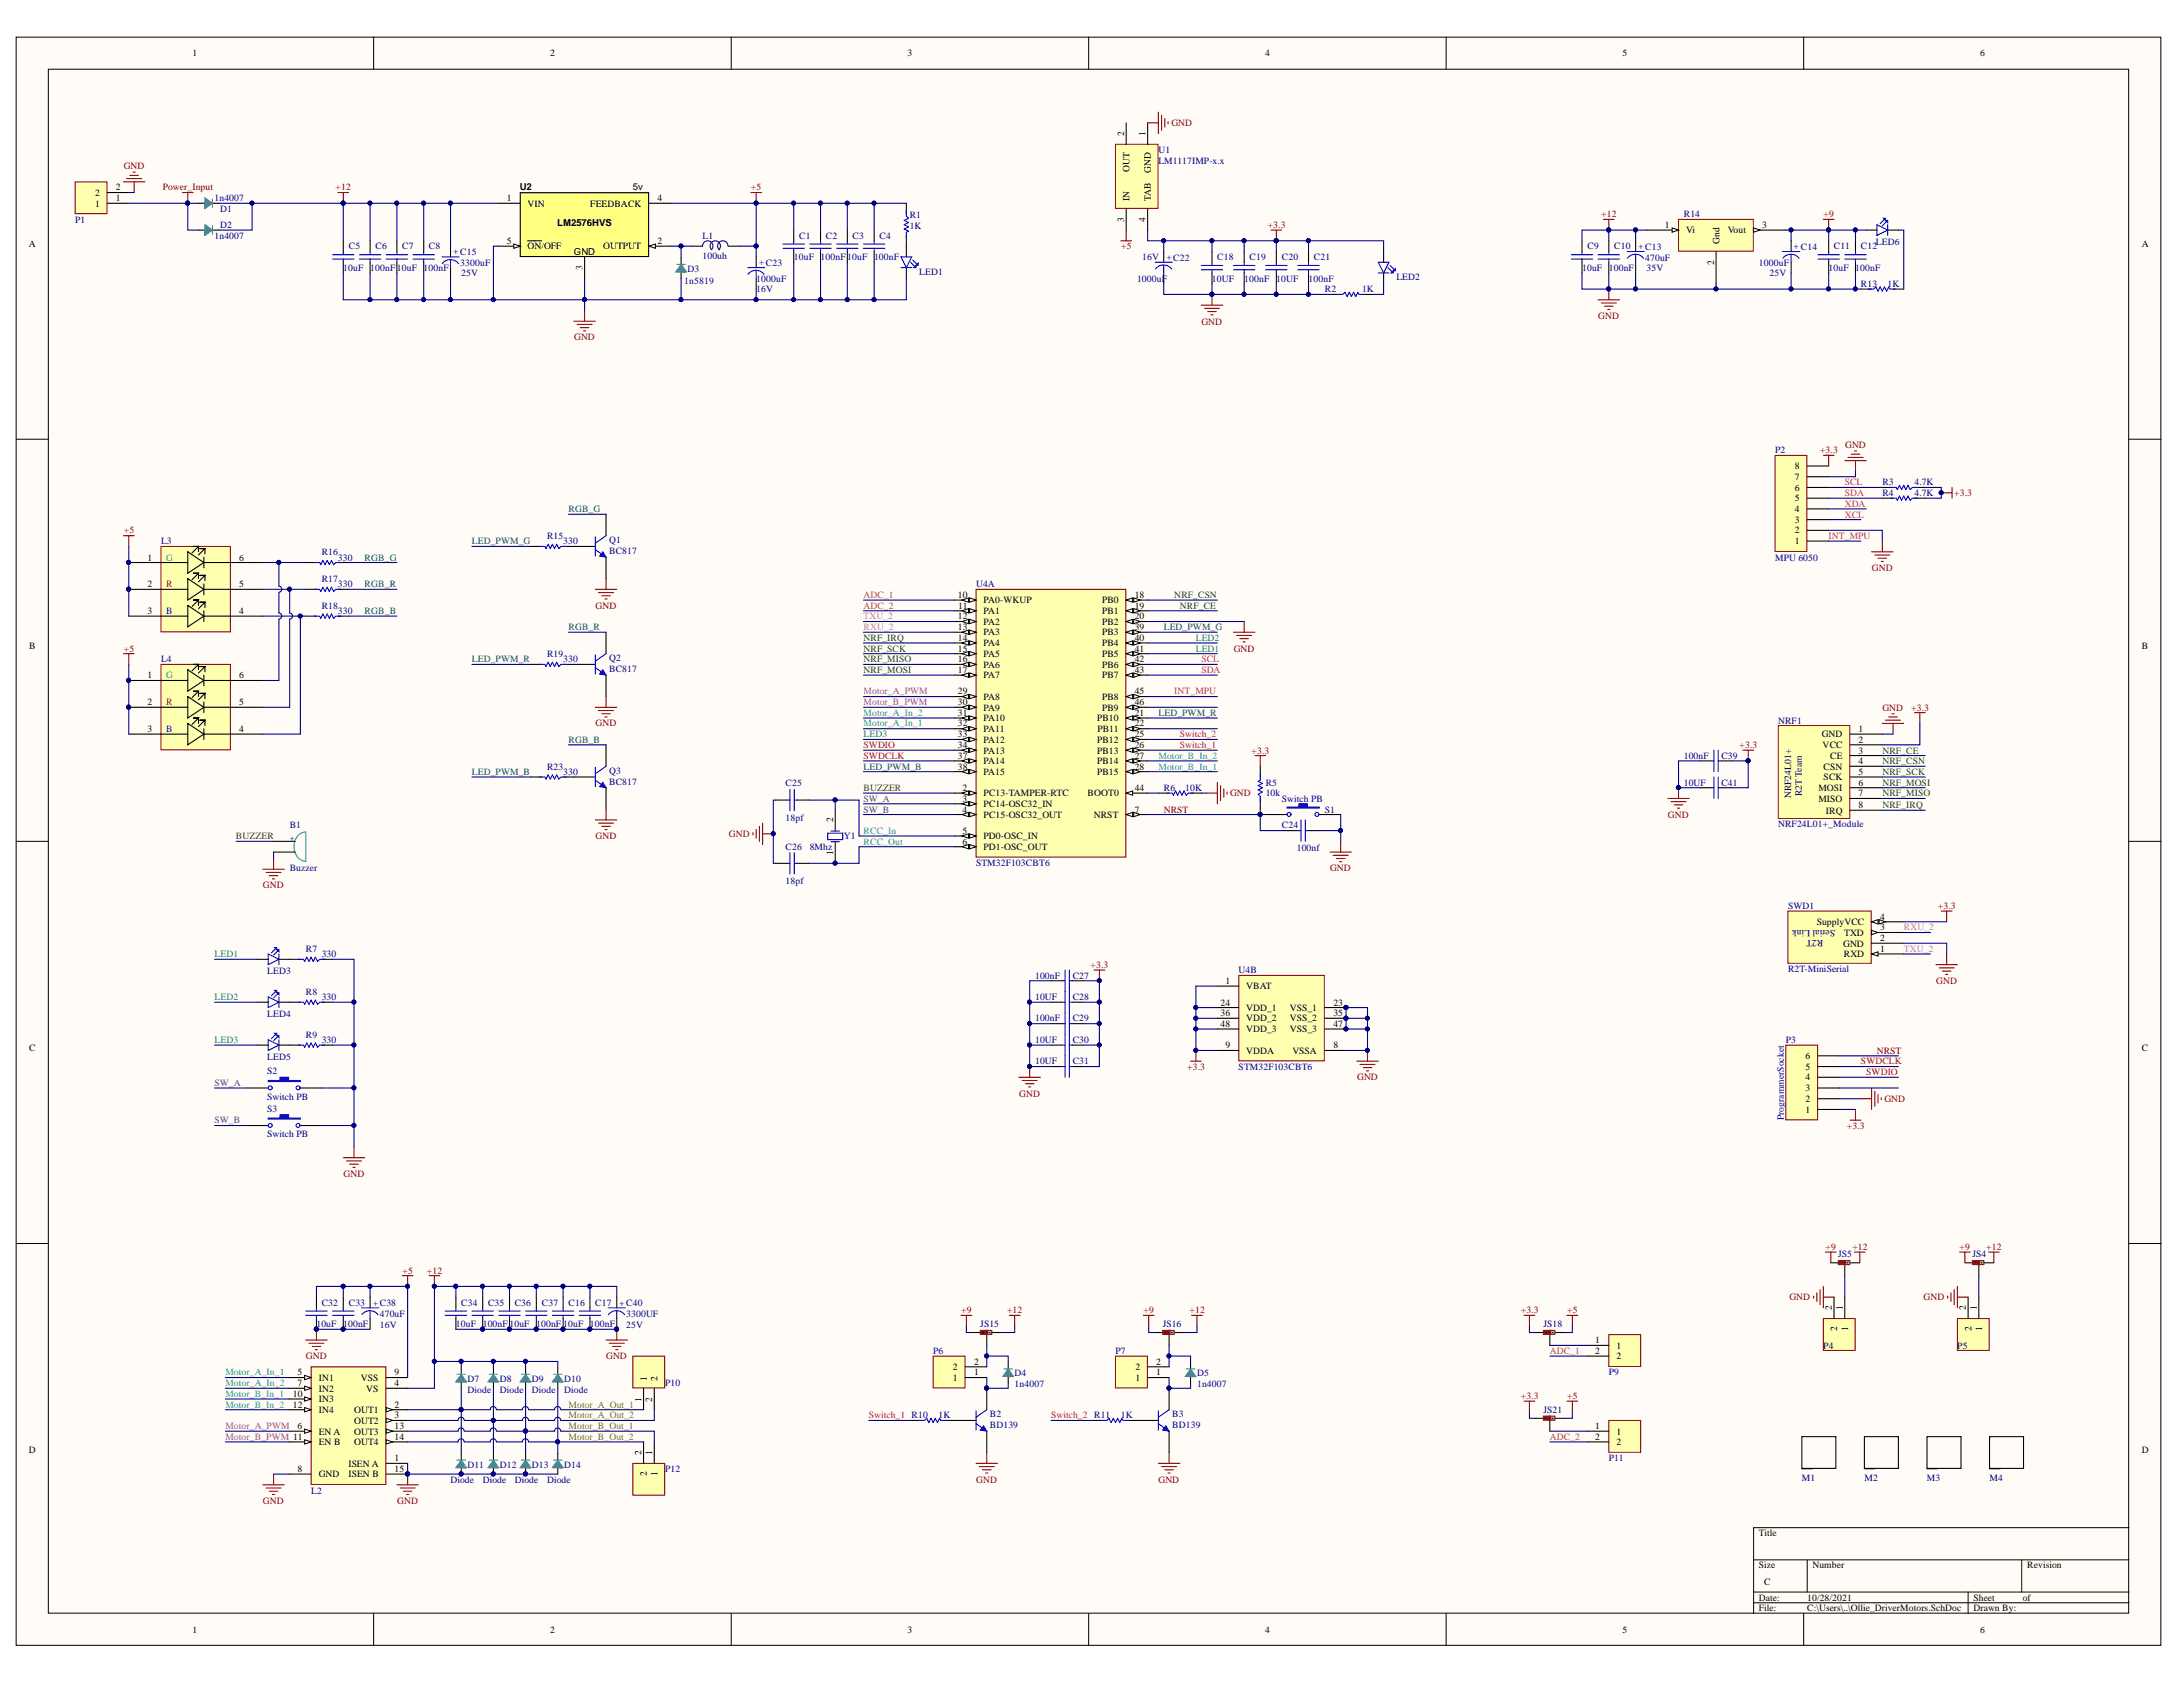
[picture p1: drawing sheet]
<svg xmlns="http://www.w3.org/2000/svg" width="279mm" height="216mm" viewBox="0 0 279 216" stroke-linecap="round" stroke-linejoin="round" font-family="sans-serif">
<defs><g id="words">
<g font-size="1.2">
<text x="24.6" y="7.2">1</text>
<text x="70.4" y="7.2">2</text>
<text x="116.1" y="7.2">3</text>
<text x="161.9" y="7.2">4</text>
<text x="207.6" y="7.2">5</text>
<text x="253.4" y="7.2">6</text>
<text x="143.9" y="17.4" transform="rotate(-90 143.9 17.4)">2</text>
<text x="146.6" y="17.4" transform="rotate(-90 146.6 17.4)">1</text>
<text x="144.6" y="22" transform="rotate(-90 144.6 22)">OUT</text>
<text x="147.3" y="22.1" transform="rotate(-90 147.3 22.1)">GND</text>
<text x="12.2" y="26.4">1</text>
<text x="12.2" y="25.1">2</text>
<text x="14.8" y="25.8">1</text>
<text x="14.8" y="24.4">2</text>
<text x="64.9" y="25.8">1</text>
<text x="66.5" y="24.4">U2</text>
<text x="67.5" y="26.4">VIN</text>
<text x="71.3" y="28.9">LM2576HVS</text>
<text x="75.6" y="26.4">FEEDBACK</text>
<text x="81" y="24.4">5v</text>
<text x="84.2" y="25.8">4</text>
<text x="143.9" y="28.4" transform="rotate(-90 143.9 28.4)">3</text>
<text x="144.6" y="25.8" transform="rotate(-90 144.6 25.8)">IN</text>
<text x="146.6" y="28.4" transform="rotate(-90 146.6 28.4)">4</text>
<text x="147.3" y="25.8" transform="rotate(-90 147.3 25.8)">TAB</text>
<text x="213.1" y="29.2">1</text>
<text x="215.8" y="29.9">Vi</text>
<text x="221.2" y="29.9">Vout</text>
<text x="225.6" y="29.2">3</text>
<text x="3.7" y="31.6">A</text>
<text x="64.9" y="31.2">5</text>
<text x="67.5" y="31.9">ON/OFF</text>
<text x="73.4" y="32.6">GND</text>
<text x="74.5" y="34.6" transform="rotate(-90 74.5 34.6)">3</text>
<text x="77.2" y="31.9">OUTPUT</text>
<text x="84.2" y="31.2">2</text>
<text x="219.4" y="33.9" transform="rotate(-90 219.4 33.9)">2</text>
<text x="220.1" y="31.2" transform="rotate(-90 220.1 31.2)">Gnd</text>
<text x="274.1" y="31.6">A</text>
<text x="229.7" y="65.5">4</text>
<text x="229.7" y="64.2">5</text>
<text x="229.7" y="62.8">6</text>
<text x="229.7" y="61.4">7</text>
<text x="229.7" y="60">8</text>
<text x="18.9" y="71.7">1</text>
<text x="30.6" y="71.7">6</text>
<text x="229.7" y="69.7">1</text>
<text x="229.7" y="68.3">2</text>
<text x="229.7" y="66.9">3</text>
<text x="18.9" y="75.2">2</text>
<text x="30.6" y="75.2">5</text>
<text x="122.6" y="76.5">10</text>
<text x="122.6" y="77.9">11</text>
<text x="125.9" y="77.2">PA0-WKUP</text>
<text x="141" y="77.2">PB0</text>
<text x="145.2" y="76.5">18</text>
<text x="145.2" y="77.9">19</text>
<text x="3.7" y="83.1">B</text>
<text x="18.9" y="78.6">3</text>
<text x="30.6" y="78.6">4</text>
<text x="122.6" y="79.3">12</text>
<text x="122.6" y="80.6">13</text>
<text x="122.6" y="82">14</text>
<text x="122.6" y="83.4">15</text>
<text x="125.9" y="78.6">PA1</text>
<text x="125.9" y="80">PA2</text>
<text x="125.9" y="81.3">PA3</text>
<text x="125.9" y="82.7">PA4</text>
<text x="141" y="78.6">PB1</text>
<text x="141" y="80">PB2</text>
<text x="141" y="81.3">PB3</text>
<text x="141" y="82.7">PB4</text>
<text x="145.2" y="79.3">20</text>
<text x="145.2" y="80.6">39</text>
<text x="145.2" y="82">40</text>
<text x="145.2" y="83.4">41</text>
<text x="274.1" y="83.1">B</text>
<text x="18.9" y="86.8">1</text>
<text x="30.6" y="86.8">6</text>
<text x="122.6" y="84.7">16</text>
<text x="122.6" y="86.1">17</text>
<text x="122.6" y="88.9">29</text>
<text x="125.9" y="84.1">PA5</text>
<text x="125.9" y="85.5">PA6</text>
<text x="125.9" y="86.8">PA7</text>
<text x="125.9" y="89.6">PA8</text>
<text x="141" y="84.1">PB5</text>
<text x="141" y="85.5">PB6</text>
<text x="141" y="86.8">PB7</text>
<text x="141" y="89.6">PB8</text>
<text x="145.2" y="84.7">42</text>
<text x="145.2" y="86.1">43</text>
<text x="145.2" y="88.9">45</text>
<text x="18.9" y="90.2">2</text>
<text x="18.9" y="93.7">3</text>
<text x="30.6" y="93.7">4</text>
<text x="30.6" y="90.2">5</text>
<text x="122.6" y="91.6">31</text>
<text x="122.6" y="93">32</text>
<text x="122.6" y="94.4">33</text>
<text x="122.6" y="95.8">34</text>
<text x="122.6" y="90.2">30</text>
<text x="125.9" y="92.3">PA10</text>
<text x="125.9" y="93.7">PA11</text>
<text x="125.9" y="95">PA12</text>
<text x="125.9" y="90.9">PA9</text>
<text x="140.4" y="92.3">PB10</text>
<text x="140.4" y="95">PB12</text>
<text x="140.5" y="93.7">PB11</text>
<text x="141" y="90.9">PB9</text>
<text x="145.2" y="91.6">21</text>
<text x="145.2" y="93">22</text>
<text x="145.2" y="94.4">25</text>
<text x="145.2" y="95.8">26</text>
<text x="145.2" y="90.2">46</text>
<text x="233.2" y="94.4">GND</text>
<text x="233.3" y="95.8">VCC</text>
<text x="237.9" y="93.7">1</text>
<text x="237.9" y="95">2</text>
<text x="122.6" y="97.1">37</text>
<text x="122.6" y="98.5">38</text>
<text x="123.2" y="101.3">2</text>
<text x="125.9" y="96.4">PA13</text>
<text x="125.9" y="97.8">PA14</text>
<text x="125.9" y="99.2">PA15</text>
<text x="125.9" y="101.9">PC13-TAMPER-RTC</text>
<text x="139.2" y="101.9">BOOT0</text>
<text x="140.4" y="96.4">PB13</text>
<text x="140.4" y="97.8">PB14</text>
<text x="140.4" y="99.2">PB15</text>
<text x="145.2" y="101.3">44</text>
<text x="145.2" y="97.1">27</text>
<text x="145.2" y="98.5">28</text>
<text x="232.7" y="101.3">MOSI</text>
<text x="233.4" y="98.5">CSN</text>
<text x="233.4" y="99.9">SCK</text>
<text x="234.3" y="97.1">CE</text>
<text x="237.9" y="96.4">3</text>
<text x="237.9" y="97.8">4</text>
<text x="237.9" y="99.2">5</text>
<text x="237.9" y="100.5">6</text>
<text x="237.9" y="101.9">7</text>
<text x="106.6" y="105.3" transform="rotate(-90 106.6 105.3)">2</text>
<text x="123.2" y="102.6">3</text>
<text x="123.2" y="104">4</text>
<text x="123.2" y="106.7">5</text>
<text x="125.9" y="103.3">PC14-OSC32_IN</text>
<text x="125.9" y="104.7">PC15-OSC32_OUT</text>
<text x="125.9" y="107.4">PD0-OSC_IN</text>
<text x="140" y="104.7">NRST</text>
<text x="145.2" y="104">7</text>
<text x="232.7" y="102.6">MISO</text>
<text x="233.7" y="104.1">IRQ</text>
<text x="237.9" y="103.4">8</text>
<text x="106.6" y="109.4" transform="rotate(-90 106.6 109.4)">1</text>
<text x="123.2" y="108.1">6</text>
<text x="125.9" y="108.8">PD1-OSC_OUT</text>
<text x="232.5" y="118.4">SupplyVCC</text>
<text x="236" y="119.7">TXD</text>
<text x="240.6" y="119.1">3</text>
<text x="240.6" y="117.7">4</text>
<text x="156.8" y="126">1</text>
<text x="235.9" y="121.1">GND</text>
<text x="236" y="122.5">RXD</text>
<text x="240.6" y="121.8">1</text>
<text x="240.6" y="120.5">2</text>
<text x="156.2" y="128.7">24</text>
<text x="156.2" y="130">36</text>
<text x="156.2" y="131.4">48</text>
<text x="159.5" y="126.6">VBAT</text>
<text x="159.5" y="129.4">VDD_1</text>
<text x="159.5" y="130.7">VDD_2</text>
<text x="165.1" y="129.4">VSS_1</text>
<text x="165.1" y="130.7">VSS_2</text>
<text x="170.7" y="128.7">23</text>
<text x="170.7" y="130">35</text>
<text x="170.7" y="131.4">47</text>
<text x="3.7" y="134.5">C</text>
<text x="156.8" y="134.2">9</text>
<text x="159.5" y="132.1">VDD_3</text>
<text x="159.5" y="134.9">VDDA</text>
<text x="165.1" y="132.1">VSS_3</text>
<text x="165.4" y="134.9">VSSA</text>
<text x="170.7" y="134.2">8</text>
<text x="231.1" y="136.9">5</text>
<text x="231.1" y="135.5">6</text>
<text x="274.1" y="134.5">C</text>
<text x="231.1" y="142.4">1</text>
<text x="231.1" y="141">2</text>
<text x="231.1" y="139.7">3</text>
<text x="231.1" y="138.3">4</text>
<text x="234.5" y="167.7" transform="rotate(-90 234.5 167.7)">2</text>
<text x="235.9" y="167.7" transform="rotate(-90 235.9 167.7)">1</text>
<text x="251.6" y="167.7" transform="rotate(-90 251.6 167.7)">2</text>
<text x="253" y="167.7" transform="rotate(-90 253 167.7)">1</text>
<text x="204.2" y="171.9">1</text>
<text x="204.2" y="173.3">2</text>
<text x="206.9" y="172.6">1</text>
<text x="206.9" y="174">2</text>
<text x="235.1" y="170.3" transform="rotate(-90 235.1 170.3)">2</text>
<text x="236.5" y="170.3" transform="rotate(-90 236.5 170.3)">1</text>
<text x="252.3" y="170.3" transform="rotate(-90 252.3 170.3)">2</text>
<text x="253.7" y="170.3" transform="rotate(-90 253.7 170.3)">1</text>
<text x="37.5" y="178.8">10</text>
<text x="38.1" y="176">5</text>
<text x="38.1" y="177.4">7</text>
<text x="40.8" y="176.7">IN1</text>
<text x="40.8" y="178.1">IN2</text>
<text x="40.8" y="179.4">IN3</text>
<text x="46.2" y="176.7">VSS</text>
<text x="46.9" y="178.1">VS</text>
<text x="50.5" y="177.4">4</text>
<text x="50.5" y="176">9</text>
<text x="82.1" y="179.4" transform="rotate(-90 82.1 179.4)">1</text>
<text x="82.8" y="176.7" transform="rotate(-90 82.8 176.7)">1</text>
<text x="83.5" y="179.4" transform="rotate(-90 83.5 179.4)">2</text>
<text x="84.2" y="176.7" transform="rotate(-90 84.2 176.7)">2</text>
<text x="122" y="176.7">1</text>
<text x="122" y="175.4">2</text>
<text x="124.7" y="176">1</text>
<text x="124.7" y="174.7">2</text>
<text x="145.3" y="176.7">1</text>
<text x="145.3" y="175.4">2</text>
<text x="148" y="176">1</text>
<text x="148" y="174.7">2</text>
<text x="3.7" y="186">D</text>
<text x="37.5" y="180.2">12</text>
<text x="38.1" y="182.9">6</text>
<text x="40.8" y="183.6">EN A</text>
<text x="40.8" y="184.9">EN B</text>
<text x="40.8" y="180.8">IN4</text>
<text x="45.3" y="180.8">OUT1</text>
<text x="45.3" y="182.2">OUT2</text>
<text x="45.3" y="183.6">OUT3</text>
<text x="45.3" y="184.9">OUT4</text>
<text x="50.5" y="180.2">2</text>
<text x="50.5" y="181.5">3</text>
<text x="50.5" y="182.9">13</text>
<text x="50.5" y="184.3">14</text>
<text x="204.2" y="182.9">1</text>
<text x="204.2" y="184.3">2</text>
<text x="206.9" y="183.6">1</text>
<text x="206.9" y="184.9">2</text>
<text x="274.1" y="186">D</text>
<text x="38.1" y="188.4">8</text>
<text x="40.8" y="189.1">GND</text>
<text x="44.6" y="187.7">ISEN A</text>
<text x="44.6" y="189.1">ISEN B</text>
<text x="50.5" y="187">1</text>
<text x="50.5" y="188.4">15</text>
<text x="82.1" y="186.2" transform="rotate(-90 82.1 186.2)">2</text>
<text x="82.8" y="188.9" transform="rotate(-90 82.8 188.9)">2</text>
<text x="83.5" y="186.2" transform="rotate(-90 83.5 186.2)">1</text>
<text x="84.2" y="188.9" transform="rotate(-90 84.2 188.9)">1</text>
<text x="225.1" y="196.6">Title</text>
<text x="225.1" y="200.7">Size</text>
<text x="225.8" y="202.8">C</text>
<text x="232" y="200.7">Number</text>
<text x="259.5" y="200.7">Revision</text>
<text x="24.6" y="209">1</text>
<text x="70.4" y="209">2</text>
<text x="116.1" y="209">3</text>
<text x="161.9" y="209">4</text>
<text x="207.6" y="209">5</text>
<text x="225.1" y="204.9">Date:</text>
<text x="225.1" y="206.2">File:</text>
<text x="231.3" y="204.9">10/28/2021</text>
<text x="231.3" y="206.2">C:\Users\..\Ollie_DriverMotors.SchDoc</text>
<text x="252.6" y="204.9">Sheet</text>
<text x="252.6" y="206.2">Drawn By:</text>
<text x="253.4" y="209">6</text>
<text x="258.9" y="204.9">of</text>
</g>
<g font-size="1.2" fill="#800000">
<text x="149.9" y="16.1">GND</text>
<text x="15.8" y="21.6">GND</text>
<text x="20.8" y="24.4">Power_Input</text>
<text x="42.9" y="24.4">+12</text>
<text x="96.1" y="24.4">+5</text>
<text x="162.2" y="29.2">+3.3</text>
<text x="204.9" y="27.8">+12</text>
<text x="233.4" y="27.8">+9</text>
<text x="143.5" y="31.9">+5</text>
<text x="153.8" y="41.5">GND</text>
<text x="204.6" y="40.8">GND</text>
<text x="73.5" y="43.6">GND</text>
<text x="232.9" y="58">+3.3</text>
<text x="236.2" y="57.3">GND</text>
<text x="250.1" y="63.5">+3.3</text>
<text x="15.8" y="68.3">+5</text>
<text x="76.2" y="77.9">GND</text>
<text x="239.6" y="73.1">GND</text>
<text x="15.8" y="83.4">+5</text>
<text x="157.9" y="83.4">GND</text>
<text x="76.2" y="93">GND</text>
<text x="222.6" y="95.8">+3.3</text>
<text x="240.9" y="90.9">GND</text>
<text x="244.6" y="90.9">+3.3</text>
<text x="157.4" y="101.9">GND</text>
<text x="160.2" y="96.4">+3.3</text>
<text x="76.2" y="107.4">GND</text>
<text x="93.3" y="107.1">GND</text>
<text x="148.9" y="104">NRST</text>
<text x="213.5" y="104.7">GND</text>
<text x="33.7" y="113.7">GND</text>
<text x="170.2" y="111.5">GND</text>
<text x="248" y="116.3">+3.3</text>
<text x="139.6" y="123.9">+3.3</text>
<text x="247.8" y="126">GND</text>
<text x="151.9" y="136.9">+3.3</text>
<text x="240.2" y="134.9">NRST</text>
<text x="130.4" y="140.3">GND</text>
<text x="173.7" y="138.3">GND</text>
<text x="241.2" y="141">GND</text>
<text x="236.4" y="144.4">+3.3</text>
<text x="44" y="150.7">GND</text>
<text x="233.7" y="160">+9</text>
<text x="237.1" y="160">+12</text>
<text x="250.8" y="160">+9</text>
<text x="254.2" y="160">+12</text>
<text x="51.5" y="163">+5</text>
<text x="54.6" y="163">+12</text>
<text x="229" y="166.4">GND</text>
<text x="246.2" y="166.4">GND</text>
<text x="39.1" y="174">GND</text>
<text x="77.6" y="174">GND</text>
<text x="123" y="168.1">+9</text>
<text x="128.9" y="168.1">+12</text>
<text x="146.4" y="168.1">+9</text>
<text x="152.2" y="168.1">+12</text>
<text x="194.6" y="168.1">+3.3</text>
<text x="200.6" y="168.1">+5</text>
<text x="194.6" y="179.1">+3.3</text>
<text x="200.6" y="179.1">+5</text>
<text x="125" y="189.8">GND</text>
<text x="148.3" y="189.8">GND</text>
<text x="33.7" y="192.5">GND</text>
<text x="50.8" y="192.5">GND</text>
</g>
<g font-size="1.2" fill="#000080">
<text x="148.3" y="19.5">U1</text>
<text x="148.3" y="20.9">LM1117IMP-x.x</text>
<text x="9.6" y="28.5">P1</text>
<text x="27.4" y="25.8">1n4007</text>
<text x="28.2" y="27.1">D1</text>
<text x="28.2" y="29.2">D2</text>
<text x="116.4" y="29.3">1K</text>
<text x="116.4" y="28">R1</text>
<text x="215.5" y="27.8">R14</text>
<text x="27.4" y="30.6">1n4007</text>
<text x="43.9" y="34.7">10uF</text>
<text x="44.6" y="31.9">C5</text>
<text x="47.4" y="34.7">100nF10uF 100nF</text>
<text x="48.1" y="31.9">C6</text>
<text x="51.5" y="31.9">C7</text>
<text x="54.9" y="31.9">C8</text>
<text x="58.9" y="34">3300uF</text>
<text x="59" y="35.3">25V</text>
<text x="88" y="34.8">D3</text>
<text x="89.9" y="30.6">L1</text>
<text x="89.9" y="33.1">100uh</text>
<text x="101.6" y="33.3">10uF 100nF10uF 100nF</text>
<text x="102.3" y="30.6">C1</text>
<text x="105.7" y="30.6">C2</text>
<text x="109.1" y="30.6">C3</text>
<text x="112.6" y="30.6">C4</text>
<text x="117.7" y="35.2">LED1</text>
<text x="146.2" y="33.3">16V</text>
<text x="155.8" y="33.3">C18</text>
<text x="159.9" y="33.3">C19</text>
<text x="164.1" y="33.3">C20</text>
<text x="168.2" y="33.3">C21</text>
<text x="178.7" y="35.9">LED2</text>
<text x="202.5" y="34.7">10uF 100nF</text>
<text x="203.2" y="31.9">C9</text>
<text x="206.6" y="31.9">C10</text>
<text x="210.6" y="33.4">470uF</text>
<text x="210.7" y="34.7">35V</text>
<text x="225.1" y="34">1000uF</text>
<text x="226.5" y="35.3">25V</text>
<text x="234" y="34.7">10uF 100nF</text>
<text x="234.7" y="31.9">C11</text>
<text x="238.2" y="31.9">C12</text>
<text x="240.1" y="31.4">LED6</text>
<text x="87.6" y="36.3">1n5819</text>
<text x="96.8" y="36.1">1000uF</text>
<text x="96.8" y="37.4">16V</text>
<text x="145.5" y="36.1">1000uF</text>
<text x="155.1" y="36.1">10UF</text>
<text x="159.3" y="36.1">100nF</text>
<text x="163.3" y="36.1">10UF</text>
<text x="167.5" y="36.1">100nF</text>
<text x="169.6" y="37.4">R2</text>
<text x="174.3" y="37.4">1K</text>
<text x="238.2" y="36.7">R13</text>
<text x="241.6" y="36.7">1K</text>
<text x="227.2" y="58">P2</text>
<text x="240.9" y="62.1">R3</text>
<text x="240.9" y="63.5">R4</text>
<text x="245" y="62.1">4.7K</text>
<text x="245" y="63.5">4.7K</text>
<text x="20.6" y="69.7">L3</text>
<text x="41.2" y="71">R16</text>
<text x="43.2" y="71.7">330</text>
<text x="70" y="69">R15</text>
<text x="72.1" y="69.7">330</text>
<text x="78" y="69.5">Q1</text>
<text x="78" y="70.9">BC817</text>
<text x="227.2" y="71.7">MPU 6050</text>
<text x="41.2" y="77.9">R18</text>
<text x="41.2" y="74.5">R17</text>
<text x="43.2" y="75.2">330</text>
<text x="124.9" y="75.2">U4A</text>
<text x="43.2" y="78.6">330</text>
<text x="20.6" y="84.7">L4</text>
<text x="70" y="84.1">R19</text>
<text x="72.1" y="84.7">330</text>
<text x="78" y="84.6">Q2</text>
<text x="78" y="86">BC817</text>
<text x="227.6" y="92.6">NRF1</text>
<text x="70" y="98.5">R23</text>
<text x="72.1" y="99.2">330</text>
<text x="78" y="99.1">Q3</text>
<text x="78" y="100.4">BC817</text>
<text x="100.6" y="100.6">C25</text>
<text x="148.9" y="101.3">R6</text>
<text x="151.7" y="101.3">10K</text>
<text x="162" y="101.9">10k</text>
<text x="162" y="100.5">R5</text>
<text x="215.5" y="97.1">100nF</text>
<text x="215.5" y="100.5">10UF</text>
<text x="220.3" y="97.1">C39</text>
<text x="220.3" y="100.5">C41</text>
<text x="230.6" y="101.9" transform="rotate(-90 230.6 101.9)">R2T Team</text>
<text x="37.1" y="106">B1</text>
<text x="100.6" y="105">18pf</text>
<text x="108" y="107.3">Y1</text>
<text x="164.1" y="106">C24</text>
<text x="164.1" y="102.6">Switch PB</text>
<text x="169.6" y="104">S1</text>
<text x="227.6" y="105.9">NRF24L01+_Module</text>
<text x="229.3" y="102.2" transform="rotate(-90 229.3 102.2)">NRF24L01+</text>
<text x="37.1" y="111.5">Buzzer</text>
<text x="100.6" y="113.1">18pf</text>
<text x="100.6" y="108.7">C26</text>
<text x="103.6" y="108.8">8Mhz</text>
<text x="124.9" y="110.8">STM32F103CBT6</text>
<text x="166" y="108.9">100nf</text>
<text x="228.8" y="116.3">SWD1</text>
<text x="234.9" y="119.1" transform="rotate(-180 234.9 119.1)">Serial Link</text>
<text x="34.2" y="124.7">LED3</text>
<text x="39.1" y="121.8">R7</text>
<text x="41.2" y="122.5">330</text>
<text x="132.5" y="125.2">100nF</text>
<text x="137.3" y="125.2">C27</text>
<text x="158.5" y="124.6">U4B</text>
<text x="228.8" y="124.4">R2T-MiniSerial</text>
<text x="233.4" y="120.3" transform="rotate(-180 233.4 120.3)">R2T</text>
<text x="34.2" y="130.2">LED4</text>
<text x="39.1" y="127.3">R8</text>
<text x="41.2" y="128">330</text>
<text x="132.5" y="130.7">100nF</text>
<text x="132.5" y="128">10UF</text>
<text x="137.3" y="130.7">C29</text>
<text x="137.3" y="128">C28</text>
<text x="34.2" y="137.5">S2</text>
<text x="34.2" y="135.7">LED5</text>
<text x="39.1" y="132.8">R9</text>
<text x="41.2" y="133.5">330</text>
<text x="132.5" y="133.5">10UF</text>
<text x="132.5" y="136.2">10UF</text>
<text x="137.3" y="133.5">C30</text>
<text x="137.3" y="136.2">C31</text>
<text x="158.5" y="136.9">STM32F103CBT6</text>
<text x="228.6" y="133.5">P3</text>
<text x="34.2" y="140.8">Switch PB</text>
<text x="34.2" y="142.2">S3</text>
<text x="228.3" y="143.3" transform="rotate(-90 228.3 143.3)">ProgrammerSocket</text>
<text x="34.2" y="145.5">Switch PB</text>
<text x="235.3" y="160.9">JS5</text>
<text x="252.5" y="160.9">JS4</text>
<text x="41.2" y="167.1">C32</text>
<text x="44.6" y="167.1">C33</text>
<text x="59" y="167.1">C34</text>
<text x="62.5" y="167.1">C35</text>
<text x="65.9" y="167.1">C36</text>
<text x="69.3" y="167.1">C37</text>
<text x="72.8" y="167.1">C16</text>
<text x="76.2" y="167.1">C17</text>
<text x="40.5" y="169.9">10uF 100nF</text>
<text x="48.6" y="168.6">470uF</text>
<text x="48.6" y="169.9">16V</text>
<text x="58.4" y="169.9">10uF 100nF10uF 100nF 10uF 100nF</text>
<text x="80.2" y="168.6">3300UF</text>
<text x="80.2" y="169.9">25V</text>
<text x="119.4" y="173.3">P6</text>
<text x="125.5" y="169.9">JS15</text>
<text x="142.8" y="173.3">P7</text>
<text x="148.8" y="169.9">JS16</text>
<text x="197.6" y="169.9">JS18</text>
<text x="233.4" y="172.6">P4</text>
<text x="250.5" y="172.6">P5</text>
<text x="59.8" y="178.2">Diode</text>
<text x="59.8" y="176.9">D7</text>
<text x="64" y="178.2">Diode</text>
<text x="64" y="176.9">D8</text>
<text x="68.1" y="178.2">Diode</text>
<text x="68.1" y="176.9">D9</text>
<text x="72.2" y="178.2">Diode</text>
<text x="72.2" y="176.9">D10</text>
<text x="85.1" y="177.4">P10</text>
<text x="129.9" y="177.5">1n4007</text>
<text x="129.9" y="176.2">D4</text>
<text x="153.2" y="177.5">1n4007</text>
<text x="153.2" y="176.2">D5</text>
<text x="205.9" y="176">P9</text>
<text x="120.1" y="181.5">1K</text>
<text x="126.7" y="181.4">B2</text>
<text x="126.7" y="182.7">BD139</text>
<text x="143.5" y="181.5">1K</text>
<text x="150" y="181.4">B3</text>
<text x="150" y="182.7">BD139</text>
<text x="197.6" y="180.8">JS21</text>
<text x="39.8" y="191.1">L2</text>
<text x="57.6" y="189.8">Diode</text>
<text x="59.8" y="187.9">D11</text>
<text x="61.8" y="189.8">Diode</text>
<text x="64" y="187.9">D12</text>
<text x="65.9" y="189.8">Diode</text>
<text x="68.1" y="187.9">D13</text>
<text x="70" y="189.8">Diode</text>
<text x="72.2" y="187.9">D14</text>
<text x="85.1" y="188.4">P12</text>
<text x="205.9" y="187">P11</text>
<text x="230.6" y="189.5">M1</text>
<text x="238.6" y="189.5">M2</text>
<text x="246.6" y="189.5">M3</text>
<text x="254.6" y="189.5">M4</text>
</g>
<g font-size="1.2" fill="#0c5b51">
<text x="72.8" y="65.5">RGB_G</text>
<text x="46.7" y="71.7">RGB_G</text>
<text x="60.4" y="69.7">LED_PWM_G</text>
<text x="46.7" y="75.2">RGB_R</text>
<text x="46.7" y="78.6">RGB_B</text>
<text x="72.8" y="80.6">RGB_R</text>
<text x="148.9" y="80.6">LED_PWM_G</text>
<text x="60.4" y="84.7">LED_PWM_R</text>
<text x="72.8" y="95">RGB_B</text>
<text x="148.3" y="91.6">LED_PWM_R</text>
<text x="60.4" y="99.2">LED_PWM_B</text>
<text x="110.5" y="98.5">LED_PWM_B</text>
</g>
<g font-size="1.2" fill="#d62654">
<text x="236.1" y="62.1">SCL</text>
<text x="236.1" y="63.5">SDA</text>
<text x="236.1" y="64.9">XDA</text>
<text x="234" y="69">INT_MPU</text>
<text x="236.1" y="66.2">XCL</text>
<text x="150.3" y="88.9">INT_MPU</text>
<text x="153.8" y="86.1">SDA</text>
<text x="153.8" y="84.7">SCL</text>
</g>
<g font-size="1.2" fill="#0f0">
<text x="21.3" y="71.7">G</text>
<text x="21.3" y="86.8">G</text>
</g>
<g font-size="1.2" fill="#f00">
<text x="21.3" y="75.2">R</text>
<text x="21.3" y="90.2">R</text>
<text x="110.5" y="95.8">SWDIO</text>
<text x="110.5" y="97.1">SWDCLK</text>
<text x="238.2" y="136.2">SWDCLK</text>
<text x="238.9" y="137.6">SWDIO</text>
</g>
<g font-size="1.2" fill="#de4f16">
<text x="110.5" y="76.5">ADC_1</text>
<text x="110.5" y="77.9">ADC_2</text>
<text x="198.4" y="173.3">ADC_1</text>
<text x="198.4" y="184.3">ADC_2</text>
</g>
<g font-size="1.2" fill="#008000">
<text x="150.3" y="76.5">NRF_CSN</text>
<text x="151" y="77.9">NRF_CE</text>
<text x="110.5" y="83.4">NRF_SCK</text>
<text x="110.5" y="82">NRF_IRQ</text>
<text x="110.5" y="86.1">NRF_MOSI</text>
<text x="110.5" y="84.7">NRF_MISO</text>
<text x="240.9" y="96.4">NRF_CE</text>
<text x="240.9" y="97.8">NRF_CSN</text>
<text x="240.9" y="99.2">NRF_SCK</text>
<text x="240.9" y="100.5">NRF_MOSI</text>
<text x="240.9" y="101.9">NRF_MISO</text>
<text x="240.9" y="103.4">NRF_IRQ</text>
</g>
<g font-size="1.2" fill="#00f">
<text x="21.3" y="78.6">B</text>
<text x="21.3" y="93.7">B</text>
</g>
<g font-size="1.2" fill="#f0f">
<text x="110.5" y="80.6">RXU_2</text>
<text x="110.5" y="79.3">TXU_2</text>
<text x="243.7" y="119.1">RXU_2</text>
<text x="243.7" y="121.8">TXU_2</text>
</g>
<g font-size="1.2" fill="#008080">
<text x="153" y="83.4">LED1</text>
<text x="153" y="82">LED2</text>
<text x="110.5" y="94.4">LED3</text>
<text x="27.4" y="122.5">LED1</text>
<text x="27.4" y="128">LED2</text>
<text x="27.4" y="133.5">LED3</text>
</g>
<g font-size="1.2" fill="#bf00bf">
<text x="110.5" y="88.9">Motor_A_PWM</text>
<text x="110.5" y="90.2">Motor_B_PWM</text>
<text x="28.8" y="184.3">Motor_B_PWM 11</text>
<text x="28.8" y="182.9">Motor_A_PWM</text>
</g>
<g font-size="1.2" fill="#00bfbf">
<text x="110.5" y="93">Motor_A_In_1</text>
<text x="110.5" y="91.6">Motor_A_In_2</text>
<text x="148.3" y="97.1">Motor_B_In_2</text>
<text x="148.3" y="98.5">Motor_B_In_1</text>
<text x="110.5" y="106.7">RCC_In</text>
<text x="110.5" y="108.1">RCC_Out</text>
<text x="28.8" y="176">Motor_A_In_1</text>
<text x="28.8" y="177.4">Motor_A_In_2</text>
<text x="28.8" y="178.8">Motor_B_In_1</text>
<text x="28.8" y="180.2">Motor_B_In_2</text>
</g>
<g font-size="1.2" fill="#ee0e22">
<text x="151" y="94.4">Switch_2</text>
<text x="151" y="95.8">Switch_1</text>
<text x="111.2" y="181.5">Switch_1 R10</text>
<text x="134.5" y="181.5">Switch_2 R11</text>
</g>
<g font-size="1.2" fill="#3f4511">
<text x="110.5" y="101.3">BUZZER</text>
<text x="30.2" y="107.4">BUZZER</text>
</g>
<g font-size="1.2" fill="#682f6f">
<text x="110.5" y="102.6">SW_A</text>
<text x="110.5" y="104">SW_B</text>
<text x="27.4" y="139">SW_A</text>
<text x="27.4" y="143.8">SW_B</text>
</g>
<g font-size="1.2" fill="#808000">
<text x="72.8" y="180.2">Motor_A_Out_1</text>
<text x="72.8" y="181.5">Motor_A_Out_2</text>
<text x="72.8" y="182.9">Motor_B_Out_1</text>
<text x="72.8" y="184.3">Motor_B_Out_2</text>
</g>
<g font-size="1.1" fill="#00f">
<text x="58" y="32.6">+ C15</text>
<text x="97.2" y="33.9">+ C23</text>
<text x="149.3" y="33.3">+ C22</text>
<text x="209.7" y="31.9">+ C13</text>
<text x="229.6" y="31.9">+ C14</text>
<text x="37.1" y="107.6">+</text>
<text x="47.8" y="167.1">+ C38</text>
<text x="79.3" y="167.1">+ C40</text>
</g>
</g></defs>
<g fill="#fffcf8" stroke="#000" stroke-width=".13">
<path d="M2.1 4.8h274.5v205.8h-274.5z"/>
<path d="M6.2 8.9h266.2v197.6h-266.2z"/>
</g>
<g fill="none" stroke="#000" stroke-width=".13">
<path d="M47.8 4.7v4.2M93.6 4.7v4.2M139.3 4.7v4.2M185.1 4.7v4.2M230.9 4.7v4.2M2.1 56.2h4.1M272.5 56.2h4.1M2.1 107.7h4.1M272.5 107.7h4.1M2.1 159.1h4.1M272.5 159.1h4.1M224.4 199.6h48.1"/>
<path d="M231.3 199.6v4.1M258.8 199.6v4.1M272.5 195.5h-48.1v11M47.8 206.5v4.1M93.6 206.5v4.1M139.3 206.5v4.1M185.1 206.5v4.1M224.4 203.7h48.1M224.4 205.1h48.1M230.9 206.5v4.1M251.9 203.7v2.8"/>
</g>
<path d="M227.2 58.3h4.1v12.3h-4.1z" fill="#ffffb0" stroke="#800000" stroke-width=".13"/>
<path d="M231.3 59.6h2.8M231.3 69.2h2.8M231.3 67.9h2.8M231.3 66.5h2.8M231.3 65.1h2.8M231.3 63.8h2.8M231.3 62.4h2.8M231.3 61h2.8" fill="none" stroke="#000" stroke-width=".14"/>
<path d="M239.5 139.2v2.8M240 139.7v1.9M236.8 143.4h1.4M237.5 142v1.4M238.2 140.6h1.3M240.4 140.1v1.1M240.8 140.5v.3" fill="none" stroke="#800000" stroke-width=".14"/>
<path d="M124.9 75.4h19.2v34.3h-19.2z" fill="#ffffb0" stroke="#800000" stroke-width=".13"/>
<path d="M144.1 101.5h2.8" fill="none" stroke="#000" stroke-width=".14"/>
<path d="M144.1 101.5l.9-.3v.6z" fill="#fffcf8"/>
<path d="M144.1 101.5l.9-.3v.6z" fill="none" stroke="#000" stroke-width=".13"/>
<path d="M144.1 104.2h2.8" fill="none" stroke="#000" stroke-width=".14"/>
<path d="M144.1 104.2l.9-.2v.5z" fill="#fffcf8"/>
<path d="M144.1 104.2l.9-.2v.5z" fill="none" stroke="#000" stroke-width=".13"/>
<path d="M145.1 104l.8 .2-.8 .3z" fill="#fffcf8"/>
<path d="M145.1 104l.8 .2-.8 .3z" fill="none" stroke="#000" stroke-width=".13"/>
<path d="M122.2 76.8h2.7" fill="none" stroke="#000" stroke-width=".14"/>
<path d="M124.1 76.5l.8 .3-.8 .3z" fill="#fffcf8"/>
<path d="M124.1 76.5l.8 .3-.8 .3z" fill="none" stroke="#000" stroke-width=".13"/>
<path d="M123.1 76.8l.9-.3v.6z" fill="#fffcf8"/>
<path d="M123.1 76.8l.9-.3v.6z" fill="none" stroke="#000" stroke-width=".13"/>
<path d="M122.2 78.2h2.7" fill="none" stroke="#000" stroke-width=".14"/>
<path d="M124.1 77.9l.8 .3-.8 .2z" fill="#fffcf8"/>
<path d="M124.1 77.9l.8 .3-.8 .2z" fill="none" stroke="#000" stroke-width=".13"/>
<path d="M123.1 78.2l.9-.3v.5z" fill="#fffcf8"/>
<path d="M123.1 78.2l.9-.3v.5z" fill="none" stroke="#000" stroke-width=".13"/>
<path d="M122.2 91.9h2.7" fill="none" stroke="#000" stroke-width=".14"/>
<path d="M124.1 91.6l.8 .3-.8 .3z" fill="#fffcf8"/>
<path d="M124.1 91.6l.8 .3-.8 .3z" fill="none" stroke="#000" stroke-width=".13"/>
<path d="M123.1 91.9l.9-.3v.6z" fill="#fffcf8"/>
<path d="M123.1 91.9l.9-.3v.6z" fill="none" stroke="#000" stroke-width=".13"/>
<path d="M122.2 93.3h2.7" fill="none" stroke="#000" stroke-width=".14"/>
<path d="M124.1 93l.8 .3-.8 .2z" fill="#fffcf8"/>
<path d="M124.1 93l.8 .3-.8 .2z" fill="none" stroke="#000" stroke-width=".13"/>
<path d="M123.1 93.3l.9-.3v.5z" fill="#fffcf8"/>
<path d="M123.1 93.3l.9-.3v.5z" fill="none" stroke="#000" stroke-width=".13"/>
<path d="M122.2 94.6h2.7" fill="none" stroke="#000" stroke-width=".14"/>
<path d="M124.1 94.4l.8 .2-.8 .3z" fill="#fffcf8"/>
<path d="M124.1 94.4l.8 .2-.8 .3z" fill="none" stroke="#000" stroke-width=".13"/>
<path d="M123.1 94.6l.9-.2v.5z" fill="#fffcf8"/>
<path d="M123.1 94.6l.9-.2v.5z" fill="none" stroke="#000" stroke-width=".13"/>
<path d="M122.2 96h2.7" fill="none" stroke="#000" stroke-width=".14"/>
<path d="M124.1 95.7l.8 .3-.8 .3z" fill="#fffcf8"/>
<path d="M124.1 95.7l.8 .3-.8 .3z" fill="none" stroke="#000" stroke-width=".13"/>
<path d="M123.1 96l.9-.3v.6z" fill="#fffcf8"/>
<path d="M123.1 96l.9-.3v.6z" fill="none" stroke="#000" stroke-width=".13"/>
<path d="M122.2 97.4h2.7" fill="none" stroke="#000" stroke-width=".14"/>
<path d="M124.1 97.1l.8 .3-.8 .3z" fill="#fffcf8"/>
<path d="M124.1 97.1l.8 .3-.8 .3z" fill="none" stroke="#000" stroke-width=".13"/>
<path d="M123.1 97.4l.9-.3v.6z" fill="#fffcf8"/>
<path d="M123.1 97.4l.9-.3v.6z" fill="none" stroke="#000" stroke-width=".13"/>
<path d="M122.2 98.8h2.7" fill="none" stroke="#000" stroke-width=".14"/>
<path d="M124.1 98.5l.8 .3-.8 .2z" fill="#fffcf8"/>
<path d="M124.1 98.5l.8 .3-.8 .2z" fill="none" stroke="#000" stroke-width=".13"/>
<path d="M123.1 98.8l.9-.3v.5z" fill="#fffcf8"/>
<path d="M123.1 98.8l.9-.3v.5z" fill="none" stroke="#000" stroke-width=".13"/>
<path d="M122.2 79.5h2.7" fill="none" stroke="#000" stroke-width=".14"/>
<path d="M124.1 79.3l.8 .2-.8 .3z" fill="#fffcf8"/>
<path d="M124.1 79.3l.8 .2-.8 .3z" fill="none" stroke="#000" stroke-width=".13"/>
<path d="M123.1 79.5l.9-.2v.5z" fill="#fffcf8"/>
<path d="M123.1 79.5l.9-.2v.5z" fill="none" stroke="#000" stroke-width=".13"/>
<path d="M122.2 80.9h2.7" fill="none" stroke="#000" stroke-width=".14"/>
<path d="M124.1 80.6l.8 .3-.8 .3z" fill="#fffcf8"/>
<path d="M124.1 80.6l.8 .3-.8 .3z" fill="none" stroke="#000" stroke-width=".13"/>
<path d="M123.1 80.9l.9-.3v.6z" fill="#fffcf8"/>
<path d="M123.1 80.9l.9-.3v.6z" fill="none" stroke="#000" stroke-width=".13"/>
<path d="M122.2 82.3h2.7" fill="none" stroke="#000" stroke-width=".14"/>
<path d="M124.1 82l.8 .3-.8 .3z" fill="#fffcf8"/>
<path d="M124.1 82l.8 .3-.8 .3z" fill="none" stroke="#000" stroke-width=".13"/>
<path d="M123.1 82.3l.9-.3v.6z" fill="#fffcf8"/>
<path d="M123.1 82.3l.9-.3v.6z" fill="none" stroke="#000" stroke-width=".13"/>
<path d="M122.2 83.7h2.7" fill="none" stroke="#000" stroke-width=".14"/>
<path d="M124.1 83.4l.8 .3-.8 .2z" fill="#fffcf8"/>
<path d="M124.1 83.4l.8 .3-.8 .2z" fill="none" stroke="#000" stroke-width=".13"/>
<path d="M123.1 83.7l.9-.3v.5z" fill="#fffcf8"/>
<path d="M123.1 83.7l.9-.3v.5z" fill="none" stroke="#000" stroke-width=".13"/>
<path d="M122.2 85h2.7" fill="none" stroke="#000" stroke-width=".14"/>
<path d="M124.1 84.8l.8 .2-.8 .3z" fill="#fffcf8"/>
<path d="M124.1 84.8l.8 .2-.8 .3z" fill="none" stroke="#000" stroke-width=".13"/>
<path d="M123.1 85l.9-.2v.5z" fill="#fffcf8"/>
<path d="M123.1 85l.9-.2v.5z" fill="none" stroke="#000" stroke-width=".13"/>
<path d="M122.2 86.4h2.7" fill="none" stroke="#000" stroke-width=".14"/>
<path d="M124.1 86.1l.8 .3-.8 .3z" fill="#fffcf8"/>
<path d="M124.1 86.1l.8 .3-.8 .3z" fill="none" stroke="#000" stroke-width=".13"/>
<path d="M123.1 86.4l.9-.3v.6z" fill="#fffcf8"/>
<path d="M123.1 86.4l.9-.3v.6z" fill="none" stroke="#000" stroke-width=".13"/>
<path d="M122.2 89.1h2.7" fill="none" stroke="#000" stroke-width=".14"/>
<path d="M124.1 88.9l.8 .2-.8 .3z" fill="#fffcf8"/>
<path d="M124.1 88.9l.8 .2-.8 .3z" fill="none" stroke="#000" stroke-width=".13"/>
<path d="M123.1 89.1l.9-.2v.5z" fill="#fffcf8"/>
<path d="M123.1 89.1l.9-.2v.5z" fill="none" stroke="#000" stroke-width=".13"/>
<path d="M122.2 90.5h2.7" fill="none" stroke="#000" stroke-width=".14"/>
<path d="M124.1 90.2l.8 .3-.8 .3z" fill="#fffcf8"/>
<path d="M124.1 90.2l.8 .3-.8 .3z" fill="none" stroke="#000" stroke-width=".13"/>
<path d="M123.1 90.5l.9-.3v.6z" fill="#fffcf8"/>
<path d="M123.1 90.5l.9-.3v.6z" fill="none" stroke="#000" stroke-width=".13"/>
<path d="M144.1 76.8h2.8" fill="none" stroke="#000" stroke-width=".14"/>
<path d="M144.1 76.8l.9-.3v.6z" fill="#fffcf8"/>
<path d="M144.1 76.8l.9-.3v.6z" fill="none" stroke="#000" stroke-width=".13"/>
<path d="M145.1 76.5l.8 .3-.8 .3z" fill="#fffcf8"/>
<path d="M145.1 76.5l.8 .3-.8 .3z" fill="none" stroke="#000" stroke-width=".13"/>
<path d="M144.1 78.2h2.8" fill="none" stroke="#000" stroke-width=".14"/>
<path d="M144.1 78.2l.9-.3v.5z" fill="#fffcf8"/>
<path d="M144.1 78.2l.9-.3v.5z" fill="none" stroke="#000" stroke-width=".13"/>
<path d="M145.1 77.9l.8 .3-.8 .2z" fill="#fffcf8"/>
<path d="M145.1 77.9l.8 .3-.8 .2z" fill="none" stroke="#000" stroke-width=".13"/>
<path d="M144.1 91.9h2.8" fill="none" stroke="#000" stroke-width=".14"/>
<path d="M144.1 91.9l.9-.3v.6z" fill="#fffcf8"/>
<path d="M144.1 91.9l.9-.3v.6z" fill="none" stroke="#000" stroke-width=".13"/>
<path d="M145.1 91.6l.8 .3-.8 .3z" fill="#fffcf8"/>
<path d="M145.1 91.6l.8 .3-.8 .3z" fill="none" stroke="#000" stroke-width=".13"/>
<path d="M144.1 93.3h2.8" fill="none" stroke="#000" stroke-width=".14"/>
<path d="M144.1 93.3l.9-.3v.5z" fill="#fffcf8"/>
<path d="M144.1 93.3l.9-.3v.5z" fill="none" stroke="#000" stroke-width=".13"/>
<path d="M145.1 93l.8 .3-.8 .2z" fill="#fffcf8"/>
<path d="M145.1 93l.8 .3-.8 .2z" fill="none" stroke="#000" stroke-width=".13"/>
<path d="M144.1 94.6h2.8" fill="none" stroke="#000" stroke-width=".14"/>
<path d="M144.1 94.6l.9-.2v.5z" fill="#fffcf8"/>
<path d="M144.1 94.6l.9-.2v.5z" fill="none" stroke="#000" stroke-width=".13"/>
<path d="M145.1 94.4l.8 .2-.8 .3z" fill="#fffcf8"/>
<path d="M145.1 94.4l.8 .2-.8 .3z" fill="none" stroke="#000" stroke-width=".13"/>
<path d="M144.1 96h2.8" fill="none" stroke="#000" stroke-width=".14"/>
<path d="M144.1 96l.9-.3v.6z" fill="#fffcf8"/>
<path d="M144.1 96l.9-.3v.6z" fill="none" stroke="#000" stroke-width=".13"/>
<path d="M145.1 95.7l.8 .3-.8 .3z" fill="#fffcf8"/>
<path d="M145.1 95.7l.8 .3-.8 .3z" fill="none" stroke="#000" stroke-width=".13"/>
<path d="M144.1 97.4h2.8" fill="none" stroke="#000" stroke-width=".14"/>
<path d="M144.1 97.4l.9-.3v.6z" fill="#fffcf8"/>
<path d="M144.1 97.4l.9-.3v.6z" fill="none" stroke="#000" stroke-width=".13"/>
<path d="M145.1 97.1l.8 .3-.8 .3z" fill="#fffcf8"/>
<path d="M145.1 97.1l.8 .3-.8 .3z" fill="none" stroke="#000" stroke-width=".13"/>
<path d="M144.1 98.8h2.8" fill="none" stroke="#000" stroke-width=".14"/>
<path d="M144.1 98.8l.9-.3v.5z" fill="#fffcf8"/>
<path d="M144.1 98.8l.9-.3v.5z" fill="none" stroke="#000" stroke-width=".13"/>
<path d="M145.1 98.5l.8 .3-.8 .2z" fill="#fffcf8"/>
<path d="M145.1 98.5l.8 .3-.8 .2z" fill="none" stroke="#000" stroke-width=".13"/>
<path d="M144.1 79.5h2.8" fill="none" stroke="#000" stroke-width=".14"/>
<path d="M144.1 79.5l.9-.2v.5z" fill="#fffcf8"/>
<path d="M144.1 79.5l.9-.2v.5z" fill="none" stroke="#000" stroke-width=".13"/>
<path d="M145.1 79.3l.8 .2-.8 .3z" fill="#fffcf8"/>
<path d="M145.1 79.3l.8 .2-.8 .3z" fill="none" stroke="#000" stroke-width=".13"/>
<path d="M144.1 80.9h2.8" fill="none" stroke="#000" stroke-width=".14"/>
<path d="M144.1 80.9l.9-.3v.6z" fill="#fffcf8"/>
<path d="M144.1 80.9l.9-.3v.6z" fill="none" stroke="#000" stroke-width=".13"/>
<path d="M145.1 80.6l.8 .3-.8 .3z" fill="#fffcf8"/>
<path d="M145.1 80.6l.8 .3-.8 .3z" fill="none" stroke="#000" stroke-width=".13"/>
<path d="M144.1 82.3h2.8" fill="none" stroke="#000" stroke-width=".14"/>
<path d="M144.1 82.3l.9-.3v.6z" fill="#fffcf8"/>
<path d="M144.1 82.3l.9-.3v.6z" fill="none" stroke="#000" stroke-width=".13"/>
<path d="M145.1 82l.8 .3-.8 .3z" fill="#fffcf8"/>
<path d="M145.1 82l.8 .3-.8 .3z" fill="none" stroke="#000" stroke-width=".13"/>
<path d="M144.1 83.7h2.8" fill="none" stroke="#000" stroke-width=".14"/>
<path d="M144.1 83.7l.9-.3v.5z" fill="#fffcf8"/>
<path d="M144.1 83.7l.9-.3v.5z" fill="none" stroke="#000" stroke-width=".13"/>
<path d="M145.1 83.4l.8 .3-.8 .2z" fill="#fffcf8"/>
<path d="M145.1 83.4l.8 .3-.8 .2z" fill="none" stroke="#000" stroke-width=".13"/>
<path d="M144.1 85h2.8" fill="none" stroke="#000" stroke-width=".14"/>
<path d="M144.1 85l.9-.2v.5z" fill="#fffcf8"/>
<path d="M144.1 85l.9-.2v.5z" fill="none" stroke="#000" stroke-width=".13"/>
<path d="M145.1 84.8l.8 .2-.8 .3z" fill="#fffcf8"/>
<path d="M145.1 84.8l.8 .2-.8 .3z" fill="none" stroke="#000" stroke-width=".13"/>
<path d="M144.1 86.4h2.8" fill="none" stroke="#000" stroke-width=".14"/>
<path d="M144.1 86.4l.9-.3v.6z" fill="#fffcf8"/>
<path d="M144.1 86.4l.9-.3v.6z" fill="none" stroke="#000" stroke-width=".13"/>
<path d="M145.1 86.1l.8 .3-.8 .3z" fill="#fffcf8"/>
<path d="M145.1 86.1l.8 .3-.8 .3z" fill="none" stroke="#000" stroke-width=".13"/>
<path d="M144.1 89.1h2.8" fill="none" stroke="#000" stroke-width=".14"/>
<path d="M144.1 89.1l.9-.2v.5z" fill="#fffcf8"/>
<path d="M144.1 89.1l.9-.2v.5z" fill="none" stroke="#000" stroke-width=".13"/>
<path d="M145.1 88.9l.8 .2-.8 .3z" fill="#fffcf8"/>
<path d="M145.1 88.9l.8 .2-.8 .3z" fill="none" stroke="#000" stroke-width=".13"/>
<path d="M144.1 90.5h2.8" fill="none" stroke="#000" stroke-width=".14"/>
<path d="M144.1 90.5l.9-.3v.6z" fill="#fffcf8"/>
<path d="M144.1 90.5l.9-.3v.6z" fill="none" stroke="#000" stroke-width=".13"/>
<path d="M145.1 90.2l.8 .3-.8 .3z" fill="#fffcf8"/>
<path d="M145.1 90.2l.8 .3-.8 .3z" fill="none" stroke="#000" stroke-width=".13"/>
<path d="M122.2 101.5h2.7" fill="none" stroke="#000" stroke-width=".14"/>
<path d="M124.1 101.2l.8 .3-.8 .3z" fill="#fffcf8"/>
<path d="M124.1 101.2l.8 .3-.8 .3z" fill="none" stroke="#000" stroke-width=".13"/>
<path d="M123.1 101.5l.9-.3v.6z" fill="#fffcf8"/>
<path d="M123.1 101.5l.9-.3v.6z" fill="none" stroke="#000" stroke-width=".13"/>
<path d="M122.2 102.9h2.7" fill="none" stroke="#000" stroke-width=".14"/>
<path d="M124.1 102.6l.8 .3-.8 .2z" fill="#fffcf8"/>
<path d="M124.1 102.6l.8 .3-.8 .2z" fill="none" stroke="#000" stroke-width=".13"/>
<path d="M123.1 102.9l.9-.3v.5z" fill="#fffcf8"/>
<path d="M123.1 102.9l.9-.3v.5z" fill="none" stroke="#000" stroke-width=".13"/>
<path d="M122.2 104.2h2.7" fill="none" stroke="#000" stroke-width=".14"/>
<path d="M124.1 104l.8 .2-.8 .3z" fill="#fffcf8"/>
<path d="M124.1 104l.8 .2-.8 .3z" fill="none" stroke="#000" stroke-width=".13"/>
<path d="M123.1 104.2l.9-.2v.5z" fill="#fffcf8"/>
<path d="M123.1 104.2l.9-.2v.5z" fill="none" stroke="#000" stroke-width=".13"/>
<path d="M122.2 107h2.7" fill="none" stroke="#000" stroke-width=".14"/>
<path d="M124.1 106.7l.8 .3-.8 .3z" fill="#fffcf8"/>
<path d="M124.1 106.7l.8 .3-.8 .3z" fill="none" stroke="#000" stroke-width=".13"/>
<path d="M123.1 107l.9-.3v.6z" fill="#fffcf8"/>
<path d="M123.1 107l.9-.3v.6z" fill="none" stroke="#000" stroke-width=".13"/>
<path d="M122.2 108.4h2.7" fill="none" stroke="#000" stroke-width=".14"/>
<path d="M124.1 108.1l.8 .3-.8 .2z" fill="#fffcf8"/>
<path d="M124.1 108.1l.8 .3-.8 .2z" fill="none" stroke="#000" stroke-width=".13"/>
<path d="M123.1 108.4l.9-.3v.5z" fill="#fffcf8"/>
<path d="M123.1 108.4l.9-.3v.5z" fill="none" stroke="#000" stroke-width=".13"/>
<path d="M158.6 124.8h10.9v11h-10.9z" fill="#ffffb0" stroke="#800000" stroke-width=".13"/>
<g fill="none" stroke="#000" stroke-width=".14">
<path d="M240.9 62.4h1.4M240.9 63.8h1.4M245 62.4h1.4M245 63.8h1.4M161.3 98.1v1.3M148.3 101.5h1.3M152.4 101.5h1.3M161.3 102.2v1.4M164.7 106.3h1.4M167.5 106.3h1.3M155.8 126.2h2.8M155.8 128.9h2.8"/>
<path d="M155.8 130.3h2.8M155.8 131.7h2.8M155.8 134.4h2.8M169.5 128.9h2.8M169.5 130.3h2.8M169.5 131.7h2.8M169.5 134.4h2.8"/>
</g>
<g fill="#000080" stroke="#000080" stroke-width=".13">
<circle cx="172.3" cy="128.9" r=".25"/>
<circle cx="172.3" cy="130.3" r=".25"/>
<circle cx="172.3" cy="131.7" r=".25"/>
<circle cx="175" cy="134.4" r=".25"/>
<circle cx="153" cy="134.4" r=".25"/>
<circle cx="248.4" cy="63" r=".25"/>
</g>
<g fill="none" stroke="#800000" stroke-width=".14">
<path d="M74.8 39.7v1.4M73.4 41.1h2.8M73.9 41.5h1.9M74.3 41.9h1.1M74.7 42.3h.3M159.2 79.5v1.4M239.5 70.6h2.8M240 71h1.9M240.4 71.4h1.1M240.8 71.9h.3M240.9 69.2v1.4M248.5 63.1h1.3"/>
<path d="M249.8 62.4v1.4M157.9 80.9h2.7M158.3 81.3h1.9M158.7 81.7h1.1M159.1 82.1h.3M160.6 96.7h1.4M161.3 96.7v1.4M154.4 101.5h1.4M155.8 100.1v2.8M156.2 100.5v2M156.6 100.9v1.1M157 101.4v.2"/>
<path d="M170.2 109h2.8M170.6 109.5h2M171 109.9h1.1M171.5 110.3h.2M171.6 107.7v1.3M152.4 135.8h1.3M153.1 134.4v1.4M173.7 135.8h2.7M174.1 136.2h1.9M174.5 136.6h1.1M174.9 137h.3M175 134.4v1.4"/>
</g>
<path d="M242 62.4h.7l.1 .3 .3-.6 .3 .6 .3-.6 .2 .6 .3-.6 .3 .6 .3-.3h.6M242 63.8h.7l.1 .2 .3-.5 .3 .5 .3-.5 .2 .5 .3-.5 .3 .5 .3-.2h.6M161.3 99.2v.7l-.3 .1 .6 .3-.6 .2 .6 .3-.6 .3 .6 .3-.6 .2 .3 .3v.7M149.4 101.5h.6l.2 .3 .3-.6 .2 .6 .3-.6 .3 .6 .3-.6 .2 .6 .3-.3h.7M166.1 106.3h.4M166.5 104.9v2.8M167.1 104.9v2.8M167.1 106.3h.4" fill="none" stroke="#00f" stroke-width=".14"/>
<path d="M66.6 24.7h16.4v8.1h-16.4z" fill="#ffff80" stroke="#000" stroke-width=".14"/>
<path d="M63.8 26h2.8M63.8 31.5h2.8M74.8 32.9v2.7M83.1 26h2.7" fill="none" stroke="#000" stroke-width=".14"/>
<path d="M65.8 31.2l.8 .3-.8 .3z" fill="#fffcf8"/>
<path d="M65.8 31.2l.8 .3-.8 .3z" fill="none" stroke="#000" stroke-width=".13"/>
<path d="M67.5 30.8h1.8M83.1 31.5h2.7" fill="none" stroke="#000" stroke-width=".14"/>
<path d="M83.1 31.5l.8-.3v.6z" fill="#fffcf8"/>
<path d="M83.1 31.5l.8-.3v.6z" fill="none" stroke="#000" stroke-width=".13"/>
<path d="M116 26v1.4M116 30.1v2.8M116 34.2v1.4" fill="none" stroke="#000" stroke-width=".14"/>
<path d="M115.3 32.9h1.4l-.7 1.3zM115.3 34.2h1.4M116 27v.7l.3 .2-.6 .3 .6 .3-.6 .3 .6 .2-.6 .3 .6 .3-.3 .1v.7M116.8 33.3l.6 .5" fill="none" stroke="#00f" stroke-width=".14"/>
<path d="M117.2 34l.3-.3v.3z" fill="#00f"/>
<path d="M116.6 33.6l.5 .5M117.2 34l.3-.3v.3z" fill="none" stroke="#00f" stroke-width=".14"/>
<path d="M117 34.2l.2-.2v.2z" fill="#00f"/>
<g fill="none" stroke="#00f" stroke-width=".14">
<path d="M42.6 32.6h2.7M42.6 33.2h2.7M43.9 32.2v.4M43.9 33.2v.4M46 32.6h2.7M46 33.2h2.7M47.4 32.2v.4M47.4 33.2v.4M49.4 32.6h2.8M49.4 33.2h2.8M50.8 32.2v.4M50.8 33.2v.4"/>
<path d="M52.9 32.6h2.7M52.9 33.2h2.7M54.2 32.2v.4M54.2 33.2v.4M56.6 32.9h2.2M56.6 33.7a1.28 1.28 0 0 1 2.1 0M57.7 33.3v.9M95.7 34.2h2.2M95.7 35.1a1.28 1.28 0 0 1 2.1 0M96.8 34.7v.9M100.2 31.2h2.8M100.2 31.8h2.8"/>
<path d="M101.6 30.8v.4M101.6 31.8v.4M103.6 31.2h2.8M103.6 31.8h2.8M105 30.8v.4M105 31.8v.4M107.1 31.2h2.7M107.1 31.8h2.7M108.5 30.8v.4M108.5 31.8v.4M110.5 31.2h2.8M110.5 31.8h2.8"/>
<path d="M111.9 30.8v.4M111.9 31.8v.4M117 34.2l.2-.2v.2zM135.9 131h.4M135.9 133.8h.4M135.9 128.3h.4M135.9 125.5h.4M135.9 136.5h.4M136.3 124.1v13.8M136.9 124.1v13.8M136.9 131h.4M136.9 133.8h.4"/>
<path d="M136.9 128.3h.4M136.9 125.5h.4M136.9 136.5h.4"/>
</g>
<path d="M26.2 25.3l1 .7-1 .7zM26.2 28.8l1 .6-1 .7zM26.6 25.9l-.2 .3 .2-.2-.1-.3-.1 .6 .4-.3-.3-.4-.3 .8 .7-.4-.5-.5-.2 1.1 .9-.6-.9-.5v1.1M26.6 29.3l-.2 .3 .2-.2-.1-.2-.1 .5 .4-.3-.3-.4-.3 .9 .7-.5-.5-.5-.2 1.1 .9-.6-.9-.5v1.1M27.2 25.5v1.1M27.2 28.9v1.1M86.6 33.8h1.1M87 34.4l.3 .3-.1-.3-.3 .1 .5 .2-.2-.5-.4 .3 .8 .3-.4-.7-.6 .6 1.1 .1-.5-.8-.6 .8h1.1M87.2 33.8l.7 1h-1.4z" fill="none" stroke="#009cca" stroke-width=".14"/>
<g fill="none" stroke="#000" stroke-width=".14">
<path d="M25.4 26h.8M25.4 29.4h.8M27.2 26h.8M27.2 29.4h.8M43.9 30.8v1.4M43.9 33.6v1.3M47.4 30.8v1.4M47.4 33.6v1.3M50.8 30.8v1.4M50.8 33.6v1.3M54.2 30.8v1.4M54.2 33.6v1.3"/>
<path d="M57.7 31.5v1.4M57.7 34.2v1.4M87.2 33v.8M87.2 34.8v.8M88.5 31.5h1.4M93.2 31.5h1.4M96.8 32.9v1.3M96.8 35.6v1.4M101.6 29.4v1.4M101.6 32.2v1.4M105 29.4v1.4M105 32.2v1.4"/>
<path d="M108.5 29.4v1.4M108.5 32.2v1.4M111.9 29.4v1.4M111.9 32.2v1.4M134.5 131h1.4M134.5 133.8h1.4M134.5 128.3h1.4M134.5 125.5h1.4M134.5 136.5h1.4M137.3 131h1.4M137.3 133.8h1.4M137.3 128.3h1.4"/>
<path d="M137.3 125.5h1.4M137.3 136.5h1.4"/>
</g>
<path d="M89.9 31.5a.67 .67 0 0 1 .9-.6 .67 .67 0 0 1 .3 1M92 32a.67 .67 0 0 0 0-1 .67 .67 0 0 0-.9 0 .67 .67 0 0 0 0 1M93.2 31.5a.67 .67 0 0 0-1-.6 .67 .67 0 0 0-.1 1.1" fill="none" stroke="#11037f" stroke-width=".14"/>
<g fill="none" stroke="#800000" stroke-width=".14">
<path d="M23.3 24.6h1.4M24 24.6v1.4M43.2 24.6h1.4M43.9 24.6v1.4M96.1 24.6h1.4M96.8 24.6v1.4M130.4 137.9h2.8M130.8 138.3h1.9M131.2 138.7h1.1M131.6 139.1h.3M131.8 136.5v1.4M140 124.1h1.4"/>
<path d="M140.7 124.1v1.4"/>
</g>
<g fill="#000080" stroke="#000080" stroke-width=".13">
<circle cx="24" cy="26" r=".25"/>
<circle cx="96.8" cy="26" r=".25"/>
<circle cx="43.9" cy="26" r=".25"/>
<circle cx="140.7" cy="125.5" r=".25"/>
<circle cx="131.8" cy="136.5" r=".25"/>
</g>
<path d="M227.6 92.9h9.2v11.9h-9.2z" fill="#ffffb0" stroke="#800000" stroke-width=".13"/>
<path d="M236.8 94h4.1M236.8 95.3h4.1M236.8 96.7h4.1M236.8 98.1h4.1M236.8 99.4h4.1M236.8 100.8h4.1M236.8 102.2h4.1M236.8 103.7h4.1" fill="none" stroke="#000" stroke-width=".14"/>
<path d="M240.9 92.6h2.8M241.3 92.2h1.9M241.7 91.8h1.1M242.1 91.3h.3M242.3 92.6v1.4M245 91.2h1.4M245.7 91.2v1.4" fill="none" stroke="#800000" stroke-width=".14"/>
<path d="M39.8 174.9h9.6v15.1h-9.6z" fill="#ffffb0" stroke="#800000" stroke-width=".13"/>
<path d="M37.1 183.2h2.7" fill="none" stroke="#000" stroke-width=".14"/>
<path d="M39 182.9l.8 .3-.8 .2z" fill="#fffcf8"/>
<path d="M39 182.9l.8 .3-.8 .2z" fill="none" stroke="#000" stroke-width=".13"/>
<path d="M37.1 184.5h2.7" fill="none" stroke="#000" stroke-width=".14"/>
<path d="M39 184.3l.8 .2-.8 .3z" fill="#fffcf8"/>
<path d="M39 184.3l.8 .2-.8 .3z" fill="none" stroke="#000" stroke-width=".13"/>
<path d="M37.1 176.3h2.7" fill="none" stroke="#000" stroke-width=".14"/>
<path d="M39 176l.8 .3-.8 .3z" fill="#fffcf8"/>
<path d="M39 176l.8 .3-.8 .3z" fill="none" stroke="#000" stroke-width=".13"/>
<path d="M37.1 177.7h2.7" fill="none" stroke="#000" stroke-width=".14"/>
<path d="M39 177.4l.8 .3-.8 .2z" fill="#fffcf8"/>
<path d="M39 177.4l.8 .3-.8 .2z" fill="none" stroke="#000" stroke-width=".13"/>
<path d="M37.1 179h2.7" fill="none" stroke="#000" stroke-width=".14"/>
<path d="M39 178.8l.8 .2-.8 .3z" fill="#fffcf8"/>
<path d="M39 178.8l.8 .2-.8 .3z" fill="none" stroke="#000" stroke-width=".13"/>
<path d="M37.1 180.4h2.7" fill="none" stroke="#000" stroke-width=".14"/>
<path d="M39 180.1l.8 .3-.8 .3z" fill="#fffcf8"/>
<path d="M39 180.1l.8 .3-.8 .3z" fill="none" stroke="#000" stroke-width=".13"/>
<path d="M49.4 180.4h2.8" fill="none" stroke="#000" stroke-width=".14"/>
<path d="M49.4 180.1l.9 .3-.9 .3z" fill="#fffcf8"/>
<path d="M49.4 180.1l.9 .3-.9 .3z" fill="none" stroke="#000" stroke-width=".13"/>
<path d="M49.4 181.8h2.8" fill="none" stroke="#000" stroke-width=".14"/>
<path d="M49.4 181.5l.9 .3-.9 .3z" fill="#fffcf8"/>
<path d="M49.4 181.5l.9 .3-.9 .3z" fill="none" stroke="#000" stroke-width=".13"/>
<path d="M49.4 183.2h2.8" fill="none" stroke="#000" stroke-width=".14"/>
<path d="M49.4 182.9l.9 .3-.9 .2z" fill="#fffcf8"/>
<path d="M49.4 182.9l.9 .3-.9 .2z" fill="none" stroke="#000" stroke-width=".13"/>
<path d="M49.4 184.5h2.8" fill="none" stroke="#000" stroke-width=".14"/>
<path d="M49.4 184.3l.9 .2-.9 .3z" fill="#fffcf8"/>
<path d="M49.4 184.3l.9 .2-.9 .3z" fill="none" stroke="#000" stroke-width=".13"/>
<g fill="none" stroke="#000" stroke-width=".14">
<path d="M40.5 166v1.4M40.5 168.7v1.4M43.9 166v1.4M43.9 168.7v1.4M47.4 166v1.4M47.4 168.7v1.4M49.4 177.7h2.8M49.4 176.3h2.8M59 175.1v.8M59 176.8v.9M63.2 175.1v.8M63.2 176.8v.9"/>
<path d="M67.3 175.1v.8M67.3 176.8v.9M71.4 175.1v.8M71.4 176.8v.9M37.1 188.6h2.7M49.4 187.3h2.8M49.4 188.6h2.8M59 186v.9M59 187.8v.8M63.2 186v.9M63.2 187.8v.8M67.3 186v.9"/>
<path d="M67.3 187.8v.8M71.4 186v.9M71.4 187.8v.8"/>
</g>
<g fill="#000080" stroke="#000080" stroke-width=".13">
<circle cx="52.2" cy="188.6" r=".25"/>
<circle cx="52.2" cy="164.6" r=".25"/>
<circle cx="43.9" cy="170.1" r=".25"/>
<circle cx="40.5" cy="170.1" r=".25"/>
<circle cx="55.6" cy="164.6" r=".25"/>
<circle cx="59" cy="188.6" r=".25"/>
<circle cx="63.1" cy="188.6" r=".25"/>
<circle cx="67.3" cy="188.6" r=".25"/>
</g>
<g fill="none" stroke="#800000" stroke-width=".14">
<path d="M39.1 171.5h2.8M39.5 171.9h2M40 172.3h1.1M40.4 172.7h.2M40.5 170.1v1.4M51.5 163.3h1.4M52.2 163.3v1.3M54.9 163.3h1.4M55.6 163.3v1.3M33.6 190h2.8M34.1 190.4h1.9M34.5 190.8h1.1"/>
<path d="M34.9 191.3h.3M35 188.6v1.4M50.8 190h2.7M51.2 190.4h1.9M51.6 190.8h1.1M52 191.3h.3M52.2 188.6v1.4"/>
</g>
<path d="M39.1 167.8h2.8M39.1 168.3h2.8M40.5 167.4v.4M40.5 168.3v.4M42.6 167.8h2.7M42.6 168.3h2.7M43.9 167.4v.4M43.9 168.3v.4M46.3 167.4h2.2M46.3 168.2a1.29 1.29 0 0 1 2.1 .1M47.4 167.8v.9" fill="none" stroke="#00f" stroke-width=".14"/>
<g fill="none" stroke="#009cca" stroke-width=".14">
<path d="M58.5 175.9h1.1M58.9 176.4l.3 .3-.2-.3-.2 .2 .5 .1-.3-.4-.4 .3 .8 .2-.4-.6-.5 .5 1.1 .1-.6-.8-.5 .8h1.1M59 175.9l.7 .9h-1.4zM62.6 175.9h1.1M63 176.4l.3 .3-.1-.3-.3 .2 .5 .1-.2-.4-.5 .3 .9 .2-.4-.6-.6 .5 1.1 .1-.5-.8-.6 .8h1.1M63.2 175.9l.6 .9h-1.3zM66.7 175.9h1.1M67.1 176.4l.3 .3-.1-.3-.3 .2 .5 .1-.2-.4-.4 .3 .8 .2-.4-.6-.6 .5 1.1 .1-.5-.8-.6 .8h1.1M67.3 175.9l.7 .9h-1.4zM70.8 175.9h1.1M71.3 176.4l.2 .3-.1-.3-.3 .2 .6 .1-.3-.4-.4 .3 .8 .2-.4-.6-.6 .5 1.1 .1-.5-.8-.6 .8h1.1M71.4 175.9l.7 .9h-1.4z"/>
<path d="M58.5 186.9h1.1M58.9 187.4l.3 .3-.2-.3-.2 .2 .5 .1-.3-.4-.4 .3 .8 .2-.4-.7-.5 .6 1.1 .1-.6-.8-.5 .8h1.1M59 186.9l.7 .9h-1.4zM62.6 186.9h1.1M63 187.4l.3 .3-.1-.3-.3 .2 .5 .1-.2-.4-.5 .3 .9 .2-.4-.7-.6 .6 1.1 .1-.5-.8-.6 .8h1.1M63.2 186.9l.6 .9h-1.3zM66.7 186.9h1.1M67.1 187.4l.3 .3-.1-.3-.3 .2 .5 .1-.2-.4-.4 .3 .8 .2-.4-.7-.6 .6 1.1 .1-.5-.8-.6 .8h1.1M67.3 186.9l.7 .9h-1.4zM70.8 186.9h1.1M71.3 187.4l.2 .3-.1-.3-.3 .2 .6 .1-.3-.4-.4 .3 .8 .2-.4-.7-.6 .6 1.1 .1-.5-.8-.6 .8h1.1M71.4 186.9l.7 .9h-1.4z"/>
</g>
<path d="M81 173.6h4.1v4h-4.1z" fill="#ffffb0" stroke="#800000" stroke-width=".13"/>
<path d="M82.4 177.7v2.7M83.7 177.7v2.7" fill="none" stroke="#000" stroke-width=".14"/>
<path d="M81 187.3h4.1v4.1h-4.1z" fill="#ffffb0" stroke="#800000" stroke-width=".13"/>
<path d="M58.3 166v1.4M58.3 168.7v1.4M61.8 166v1.4M61.8 168.7v1.4M65.2 166v1.4M65.2 168.7v1.4M68.6 166v1.4M68.6 168.7v1.4M78.9 166v1.4M78.9 168.7v1.4M82.4 184.5v2.8M83.7 184.5v2.8" fill="none" stroke="#000" stroke-width=".14"/>
<g fill="#000080" stroke="#000080" stroke-width=".13">
<circle cx="68.6" cy="170.1" r=".25"/>
<circle cx="65.2" cy="170.1" r=".25"/>
<circle cx="78.9" cy="170.1" r=".25"/>
<circle cx="61.8" cy="170.1" r=".25"/>
</g>
<g fill="none" stroke="#00f" stroke-width=".14">
<path d="M57 167.8h2.7M57 168.3h2.7M58.3 167.4v.4M58.3 168.3v.4M60.4 167.8h2.8M60.4 168.3h2.8M61.8 167.4v.4M61.8 168.3v.4M63.8 167.8h2.8M63.8 168.3h2.8M65.2 167.4v.4M65.2 168.3v.4"/>
<path d="M67.3 167.8h2.7M67.3 168.3h2.7M68.6 167.4v.4M68.6 168.3v.4M77.8 167.4h2.2M77.9 168.2a1.29 1.29 0 0 1 2.1 .1M78.9 167.8v.9"/>
</g>
<path d="M233.4 58.3h1.3M234.1 58.3v1.3M236.1 59h2.8M236.5 58.5h1.9M236.9 58.1h1.1M237.3 57.7h.3M237.5 59v1.3M77.6 171.5h2.7M78 171.9h1.9M78.4 172.3h1.1M78.8 172.7h.3M78.9 170.1v1.4" fill="none" stroke="#800000" stroke-width=".14"/>
<path d="M228.8 116.6h10.7v6.7h-10.7z" fill="#ffffb0" stroke="#800000" stroke-width=".13"/>
<path d="M239.5 122.1h4.2" fill="none" stroke="#000" stroke-width=".14"/>
<path d="M239.5 122.1l.9-.3v.6z" fill="#fffcf8"/>
<path d="M239.5 122.1l.9-.3v.6z" fill="none" stroke="#000" stroke-width=".13"/>
<path d="M239.5 119.3h4.2" fill="none" stroke="#000" stroke-width=".14"/>
<path d="M239.5 119.1l.9 .2-.9 .3z" fill="#fffcf8"/>
<path d="M239.5 119.1l.9 .2-.9 .3z" fill="none" stroke="#000" stroke-width=".13"/>
<path d="M239.5 118h4.2" fill="none" stroke="#000" stroke-width=".14"/>
<path d="M239.5 118l.9-.3v.5z" fill="#fffcf8"/>
<path d="M239.5 118l.9-.3v.5z" fill="none" stroke="#000" stroke-width=".13"/>
<path d="M240.5 117.7l.8 .3-.8 .2z" fill="#fffcf8"/>
<path d="M240.5 117.7l.8 .3-.8 .2z" fill="none" stroke="#000" stroke-width=".13"/>
<path d="M99.3 102.4h1.4M99.3 110.5h1.4M102.1 102.4h1.3M102.1 110.5h1.3M106.9 103.6v2.8M106.9 107.7v2.8M239.5 120.7h4.2" fill="none" stroke="#000" stroke-width=".14"/>
<path d="M96.4 106.6v.3M96.8 106.2v1.1M97.2 105.8v1.9M97.6 105.3v2.8M97.6 106.7h1.4M248.5 116.6h1.3M249.2 116.6v1.4M247.8 123.5h2.7M248.2 123.9h1.9M248.6 124.3h1.1M249 124.7h.3M249.2 122.1v1.4" fill="none" stroke="#800000" stroke-width=".14"/>
<path d="M100.7 102.4h.4M100.7 110.5h.4M101.1 101v2.8M101.1 109.1v2.8M101.7 101v2.8M101.7 109.1v2.8M101.7 102.4h.4M101.7 110.5h.4M105.9 106.6h2v.9h-2zM106.4 106.4h1M106.4 107.7h1" fill="none" stroke="#00f" stroke-width=".14"/>
<circle cx="99" cy="106.7" r=".25" fill="#000080" stroke="#000080" stroke-width=".13"/>
<path d="M228.6 133.8h4v9.5h-4z" fill="#ffffb0" stroke="#800000" stroke-width=".13"/>
<g fill="none" stroke="#000" stroke-width=".14">
<path d="M35 107.7h2.8M35 109h2.8M31.6 139.2h2.7M38.4 139.2h2.8M232.7 139.2h2.7M232.7 137.9h2.7M232.7 136.5h2.7M232.7 135.1h2.7M232.7 142h2.7M232.7 140.6h2.7M230.6 183.9h4.4v4h-4.4zM230.6 188h1.4"/>
<path d="M238.6 183.9h4.4v4h-4.4zM238.6 188h1.4M246.6 183.9h4.4v4h-4.4zM246.6 188h1.4M254.6 183.9h4.4v4h-4.4zM254.6 188h1.4"/>
</g>
<path d="M39.1 106.5a1.9 1.9 0 0 0-1.3 2.8 1.39 1.39 0 0 0 1.3 .9M39.1 106.4v3.9" fill="none" stroke="#009cca" stroke-width=".14"/>
<path d="M33.6 111.2h2.8M34.1 111.7h1.9M34.5 112.1h1.1M34.9 112.5h.3M35 109.9v1.3" fill="none" stroke="#800000" stroke-width=".14"/>
<path d="M34.3 138.3h1.5v-.4h1.1v.4h1.5v.1h-4.1z" fill-rule="evenodd" fill="#00f"/>
<g fill="none" stroke="#00f" stroke-width=".14">
<path d="M34.3 138.3h1.5v-.4h1.1v.4h1.5v.1h-4.1z"/>
<circle cx="34.6" cy="139.2" r=".25"/>
<circle cx="38.1" cy="139.2" r=".25"/>
</g>
<path d="M31.6 144h2.7M38.4 144h2.8" fill="none" stroke="#000" stroke-width=".14"/>
<path d="M34.3 143.1h1.5v-.4h1.1v.4h1.5v.1h-4.1z" fill-rule="evenodd" fill="#00f"/>
<g fill="none" stroke="#00f" stroke-width=".14">
<path d="M38.2 122.8h.7l.1 .2 .3-.5 .2 .5 .3-.5 .3 .5 .3-.5 .2 .5 .3-.2h.7M38.2 128.3h.7l.1 .2 .3-.5 .2 .5 .3-.5 .3 .5 .3-.5 .2 .5 .3-.2h.7M38.2 133.8h.7l.1 .2 .3-.5 .2 .5 .3-.5 .3 .5 .3-.5 .2 .5 .3-.2h.7M34.3 143.1h1.5v-.4h1.1v.4h1.5v.1h-4.1zM117.6 181.8h.7l.3-.3 .3 .6 .3-.6 .2 .6 .3-.6 .3 .6 .3-.6 .1 .3h.7"/>
<circle cx="34.6" cy="144" r=".25"/>
<circle cx="38.1" cy="144" r=".25"/>
</g>
<path d="M37.1 122.8h1.3M37.1 128.3h1.3M37.1 133.8h1.3M41.2 122.8h1.4M41.2 128.3h1.4M41.2 133.8h1.4M116.7 181.8h1.4M120.8 181.8h1.4" fill="none" stroke="#000" stroke-width=".14"/>
<path d="M43.9 148.2h2.8M44.3 148.6h2M44.8 149h1.1M45.2 149.4h.2M45.3 146.8v1.4M124.9 187.3h2.8M125.3 187.7h2M125.7 188.1h1.1M126.2 188.5h.2M126.3 185.9v1.4" fill="none" stroke="#800000" stroke-width=".14"/>
<path d="M119.4 173.6h4.1v4h-4.1z" fill="#ffffb0" stroke="#800000" stroke-width=".13"/>
<path d="M123.6 176.3h2.7M123.6 174.9h2.7M126.3 177.7v2.7M129 174.4v.8M129 176.2v.8M122.2 181.8h2.7M126.3 183.2v2.7" fill="none" stroke="#000" stroke-width=".14"/>
<path d="M129.2 168.3h1.4M129.9 168.3v1.4" fill="none" stroke="#800000" stroke-width=".14"/>
<path d="M128.5 175.2h1.1M128.9 175.7l.3 .3-.2-.3-.2 .2 .5 .1-.3-.4-.4 .3 .9 .3-.5-.7-.5 .5 1.1 .2-.6-.9-.5 .9h1.1M129 175.2l.7 1h-1.3z" fill="none" stroke="#009cca" stroke-width=".14"/>
<circle cx="126.3" cy="177.6" r=".25" fill="#000080" stroke="#000080" stroke-width=".13"/>
<path d="M124.9 182.2l1.4 1M124.9 180.6v2.4M126.3 180.4l-1.4 1" fill="none" stroke="#00f" stroke-width=".14"/>
<path d="M125.9 182.5l.4 .7-.8-.2z" fill="#00f"/>
<path d="M125.9 182.5l.4 .7-.8-.2z" fill="none" stroke="#00f" stroke-width=".13"/>
<circle cx="126.3" cy="177.6" r=".25" fill="#000080" stroke="#000080" stroke-width=".13"/>
<path d="M140 181.8h1.4M144.1 181.8h1.4" fill="none" stroke="#000" stroke-width=".14"/>
<path d="M141 181.8h.7l.2-.3 .3 .6 .3-.6 .3 .6 .2-.6 .3 .6 .3-.6 .1 .3h.7" fill="none" stroke="#00f" stroke-width=".14"/>
<path d="M148.3 187.3h2.7M148.7 187.7h1.9M149.1 188.1h1.1M149.5 188.5h.3M149.6 185.9v1.4" fill="none" stroke="#800000" stroke-width=".14"/>
<path d="M142.8 173.6h4v4h-4z" fill="#ffffb0" stroke="#800000" stroke-width=".13"/>
<path d="M146.9 176.3h2.7M146.9 174.9h2.7M149.6 177.7v2.7M152.4 174.4v.8M152.4 176.2v.8M145.5 181.8h2.8M149.6 183.2v2.7" fill="none" stroke="#000" stroke-width=".14"/>
<path d="M151.8 175.2h1.1M152.2 175.7l.3 .3-.1-.3-.3 .2 .6 .1-.3-.4-.4 .3 .8 .3-.4-.7-.6 .5 1.1 .2-.5-.9-.6 .9h1.1M152.4 175.2l.7 1h-1.4z" fill="none" stroke="#009cca" stroke-width=".14"/>
<circle cx="149.6" cy="177.6" r=".25" fill="#000080" stroke="#000080" stroke-width=".13"/>
<path d="M148.3 182.2l1.3 1M148.3 180.6v2.4M149.6 180.4l-1.3 1" fill="none" stroke="#00f" stroke-width=".14"/>
<path d="M149.2 182.5l.4 .7-.8-.2z" fill="#00f"/>
<path d="M149.2 182.5l.4 .7-.8-.2z" fill="none" stroke="#00f" stroke-width=".13"/>
<circle cx="149.6" cy="177.6" r=".25" fill="#000080" stroke="#000080" stroke-width=".13"/>
<path d="M205.9 170.8h4.1v4.1h-4.1z" fill="#ffffb0" stroke="#800000" stroke-width=".13"/>
<path d="M203.2 172.2h2.7M203.2 173.6h2.7" fill="none" stroke="#000" stroke-width=".14"/>
<path d="M205.9 181.8h4.1v4.1h-4.1z" fill="#ffffb0" stroke="#800000" stroke-width=".13"/>
<path d="M162 104.2h2.7M168.8 104.2h2.8M203.2 183.2h2.7M203.2 184.5h2.7" fill="none" stroke="#000" stroke-width=".14"/>
<path d="M164.7 103.3h1.5v-.4h1.1v.4h1.5v.1h-4.1z" fill-rule="evenodd" fill="#00f"/>
<g fill="none" stroke="#00f" stroke-width=".14">
<path d="M164.7 103.3h1.5v-.4h1.1v.4h1.5v.1h-4.1z"/>
<circle cx="165" cy="104.2" r=".25"/>
<circle cx="168.6" cy="104.2" r=".25"/>
</g>
<path d="M9.6 23.3h4.1v4h-4.1z" fill="#ffffb0" stroke="#800000" stroke-width=".13"/>
<path d="M13.7 26h2.8M13.7 24.6h2.8M33 122.8h1.3M35.7 122.8h1.4" fill="none" stroke="#000" stroke-width=".14"/>
<path d="M15.8 23.3h2.7M16.2 22.9h1.9M16.6 22.4h1.1M17 22h.3M17.2 23.3v1.3" fill="none" stroke="#800000" stroke-width=".14"/>
<path d="M34.3 122.1l1.4 .7-1.4 .7zM35.3 121.4l-.6 .5M35.7 122.1v1.4" fill="none" stroke="#00f" stroke-width=".14"/>
<path d="M35.2 121.3h.2v.2z" fill="#00f"/>
<path d="M35.2 121.3h.2v.2zM35.6 121.7l-.6 .5" fill="none" stroke="#00f" stroke-width=".14"/>
<path d="M35.4 121.5h.3v.3z" fill="#00f"/>
<path d="M34.3 127.6l1.4 .7-1.4 .6zM35.3 126.9l-.6 .5M35.4 121.5h.3v.3zM35.7 127.6v1.3" fill="none" stroke="#00f" stroke-width=".14"/>
<path d="M33 128.3h1.3M35.7 128.3h1.4" fill="none" stroke="#000" stroke-width=".14"/>
<path d="M35.2 126.8h.2v.2z" fill="#00f"/>
<path d="M35.2 126.8h.2v.2zM35.6 127.2l-.6 .5" fill="none" stroke="#00f" stroke-width=".14"/>
<path d="M35.4 127h.3v.3z" fill="#00f"/>
<path d="M34.3 133.1l1.4 .7-1.4 .6zM35.3 132.4l-.6 .5M35.4 127h.3v.3zM35.7 133.1v1.3" fill="none" stroke="#00f" stroke-width=".14"/>
<path d="M33 133.8h1.3M35.7 133.8h1.4" fill="none" stroke="#000" stroke-width=".14"/>
<path d="M35.2 132.2h.2v.3z" fill="#00f"/>
<path d="M35.2 132.2h.2v.3zM35.6 132.7l-.6 .5" fill="none" stroke="#00f" stroke-width=".14"/>
<path d="M35.4 132.5h.3v.3z" fill="#00f"/>
<path d="M162 34h2.7M162 34.5h2.7M163.4 33.6v.4M163.4 34.5v.4M176.4 33.6h1.4l-.7 1.3zM176.4 34.9h1.4M177.9 34l.6 .5M35.4 132.5h.3v.3z" fill="none" stroke="#00f" stroke-width=".14"/>
<path d="M153.7 39.1h2.8M154.2 39.5h1.9M154.6 39.9h1.1M155.1 37.7v1.4M162.7 29.4h1.3M163.4 29.4v1.4M155 40.3h.3" fill="none" stroke="#800000" stroke-width=".14"/>
<g fill="#000080" stroke="#000080" stroke-width=".13">
<circle cx="155.1" cy="37.7" r=".25"/>
<circle cx="163.3" cy="30.8" r=".25"/>
</g>
<path d="M163.4 32.2v1.4M163.4 34.9v1.4M177.1 32.2v1.4M177.1 34.9v1.4" fill="none" stroke="#000" stroke-width=".14"/>
<path d="M178.3 34.7l.3-.3v.3z" fill="#00f"/>
<path d="M177.6 34.2l.6 .6M178.3 34.7l.3-.3v.3z" fill="none" stroke="#00f" stroke-width=".14"/>
<path d="M178 34.9l.3-.2v.2z" fill="#00f"/>
<path d="M171.2 37.7h.7l.2-.3 .3 .6 .3-.6 .3 .6 .2-.6 .3 .6 .3-.6 .1 .3h.7M178 34.9l.3-.2v.2z" fill="none" stroke="#00f" stroke-width=".14"/>
<path d="M170.2 37.7h1.4M174.3 37.7h1.4" fill="none" stroke="#000" stroke-width=".14"/>
<path d="M142.8 18.5h5.4v8.2h-5.4z" fill="#ffffb0" stroke="#800000" stroke-width=".13"/>
<g fill="none" stroke="#000" stroke-width=".14">
<path d="M144.1 15.7v2.8M146.9 15.7v2.8M144.1 26.7v2.7M146.9 26.7v2.7M148.9 32.2v1.4M148.9 34.9v1.4M155.1 32.2v1.4M155.1 34.9v1.4M159.2 32.2v1.4M159.2 34.9v1.4M167.5 32.2v1.4M167.5 34.9v1.4"/>
<path d="M202.5 30.8v1.4M202.5 33.6v1.3M205.9 30.8v1.4M205.9 33.6v1.3M209.3 30.8v1.4M209.3 33.6v1.3M229.2 30.8v1.4M229.2 33.6v1.3M234.1 30.8v1.4M234.1 33.6v1.3M237.5 30.8v1.4M237.5 33.6v1.3"/>
<path d="M124.5 170.5h1.4M126.3 170.8v1.4M126.8 170.5h1.4"/>
</g>
<g fill="none" stroke="#00f" stroke-width=".14">
<path d="M147.8 33.6h2.2M147.9 34.4a1.28 1.28 0 0 1 2.1 0M148.9 34v.9M153.7 34h2.8M153.7 34.5h2.8M155.1 33.6v.4M155.1 34.5v.4M157.9 34h2.7M157.9 34.5h2.7M159.2 33.6v.4M159.2 34.5v.4M166.1 34h2.7"/>
<path d="M166.1 34.5h2.7M167.5 33.6v.4M167.5 34.5v.4M201.1 32.6h2.8M201.1 33.2h2.8M202.5 32.2v.4M202.5 33.2v.4M204.5 32.6h2.8M204.5 33.2h2.8M205.9 32.2v.4M205.9 33.2v.4M208.2 32.2h2.2"/>
<path d="M208.3 33.1a1.28 1.28 0 0 1 2.1 0M209.3 32.6v1M228.1 32.2h2.2M228.2 33.1a1.28 1.28 0 0 1 2.1 0M229.2 32.6v1M232.7 32.6h2.7M232.7 33.2h2.7M234.1 32.2v.4M234.1 33.2v.4M236.1 32.6h2.8M236.1 33.2h2.8M237.5 32.2v.4"/>
<path d="M237.5 33.2v.4"/>
</g>
<g fill="none" stroke="#800000" stroke-width=".14">
<path d="M146.9 15.7h1.4M148.3 14.3v2.8M148.7 14.8v1.9M149.1 15.2v1.1M149.5 15.6v.3M143.5 30.8h1.3M144.1 29.4v1.4M204.5 38.4h2.8M205 38.8h1.9M205.2 28.1h1.4M205.4 39.2h1.1M205.8 39.6h.2"/>
<path d="M205.9 28.1v1.3M205.9 37v1.4M233.4 28.1h1.3M234.1 28.1v1.3"/>
</g>
<g fill="#000080" stroke="#000080" stroke-width=".13">
<circle cx="205.9" cy="37" r=".25"/>
<circle cx="205.9" cy="29.4" r=".25"/>
<circle cx="234" cy="29.4" r=".25"/>
</g>
<path d="M126.2 170.3h.7v.5h-.7z" fill="#c0c0c0" stroke="#800000" stroke-width=".13"/>
<path d="M125.5 170.3h.9v.5h-.9z" fill="#f00" stroke="#800000" stroke-width=".13"/>
<path d="M125.7 170.5h.2M126.2 170.5h.1M126.6 170.5h.1M147.8 170.5h1.4M149.6 170.8v1.4M150.2 170.5h1.4" fill="none" stroke="#000" stroke-width=".14"/>
<path d="M123 168.3h1.4M123.7 168.3v1.4M152.5 168.3h1.4M153.2 168.3v1.4" fill="none" stroke="#800000" stroke-width=".14"/>
<path d="M149.5 170.3h.8v.5h-.8z" fill="#c0c0c0" stroke="#800000" stroke-width=".13"/>
<path d="M148.8 170.3h.9v.5h-.9z" fill="#f00" stroke="#800000" stroke-width=".13"/>
<path d="M149.1 170.5h.1M149.5 170.5h.1M149.9 170.5h.1M196.6 170.5h1.3M198.4 170.8v1.4M198.9 170.5h1.4" fill="none" stroke="#000" stroke-width=".14"/>
<path d="M146.3 168.3h1.4M147 168.3v1.4" fill="none" stroke="#800000" stroke-width=".14"/>
<path d="M198.2 170.3h.8v.5h-.8z" fill="#c0c0c0" stroke="#800000" stroke-width=".13"/>
<path d="M197.5 170.3h1v.5h-1z" fill="#f00" stroke="#800000" stroke-width=".13"/>
<path d="M197.8 170.5h.1M198.2 170.5h.2M198.6 170.5h.2M196.6 181.5h1.3M198.4 181.8v1.4M198.9 181.5h1.4" fill="none" stroke="#000" stroke-width=".14"/>
<path d="M195.1 168.3h1.3M195.8 168.3v1.4M200.6 168.3h1.3M201.2 168.3v1.4" fill="none" stroke="#800000" stroke-width=".14"/>
<path d="M198.2 181.2h.8v.5h-.8z" fill="#c0c0c0" stroke="#800000" stroke-width=".13"/>
<path d="M197.5 181.2h1v.5h-1z" fill="#f00" stroke="#800000" stroke-width=".13"/>
<path d="M197.8 181.5h.1M198.2 181.5h.2M198.6 181.5h.2" fill="none" stroke="#000" stroke-width=".14"/>
<path d="M195.1 179.3h1.3M195.8 179.3v1.4M200.6 179.3h1.3M201.2 179.3v1.4" fill="none" stroke="#800000" stroke-width=".14"/>
<path d="M233.4 168.7h4v4.1h-4z" fill="#ffffb0" stroke="#800000" stroke-width=".13"/>
<path d="M234.3 161.6h1.4M234.7 166v2.7M236.1 161.9v1.4M236.1 166v2.7M236.7 161.6h1.3" fill="none" stroke="#000" stroke-width=".14"/>
<path d="M237.3 160.2h1.4M238 160.2v1.4" fill="none" stroke="#800000" stroke-width=".14"/>
<path d="M236 161.3h.8v.5h-.8z" fill="#c0c0c0" stroke="#800000" stroke-width=".13"/>
<path d="M235.3 161.3h.9v.5h-.9z" fill="#f00" stroke="#800000" stroke-width=".13"/>
<path d="M235.6 161.6h.1M236 161.6h.1M236.4 161.6h.1" fill="none" stroke="#000" stroke-width=".14"/>
<path d="M232.1 165.9v.2M232.5 165.5v1.1M233 165v2M233.4 164.6v2.8M233.4 166h1.3M233.6 160.2h1.4M234.3 160.2v1.4" fill="none" stroke="#800000" stroke-width=".14"/>
<path d="M250.5 168.7h4.1v4.1h-4.1z" fill="#ffffb0" stroke="#800000" stroke-width=".13"/>
<path d="M251.5 161.6h1.4M251.9 166v2.7M253.3 161.9v1.4M253.3 166v2.7M253.8 161.6h1.4" fill="none" stroke="#000" stroke-width=".14"/>
<path d="M254.5 160.2h1.4M255.2 160.2v1.4" fill="none" stroke="#800000" stroke-width=".14"/>
<path d="M253.1 161.3h.8v.5h-.8z" fill="#c0c0c0" stroke="#800000" stroke-width=".13"/>
<path d="M252.4 161.3h1v.5h-1z" fill="#f00" stroke="#800000" stroke-width=".13"/>
<path d="M238.9 29.4h1.3M241.6 29.4h1.4M252.7 161.6h.2M253.1 161.6h.2M253.5 161.6h.2" fill="none" stroke="#000" stroke-width=".14"/>
<path d="M249.3 165.9v.2M249.7 165.5v1.1M250.1 165v2M250.5 164.6v2.8M250.5 166h1.4M250.8 160.2h1.4M251.5 160.2v1.4" fill="none" stroke="#800000" stroke-width=".14"/>
<path d="M240.2 28.8l1.4 .6-1.4 .7zM241.2 28.1l-.6 .5M241.6 28.8v1.3" fill="none" stroke="#00f" stroke-width=".14"/>
<path d="M241.1 27.9h.2v.3z" fill="#00f"/>
<path d="M241.1 27.9h.2v.3zM241.5 28.3l-.6 .6" fill="none" stroke="#00f" stroke-width=".14"/>
<path d="M241.3 28.2h.3v.3z" fill="#00f"/>
<path d="M239.1 37h.7l.3-.3 .3 .6 .2-.6 .3 .6 .3-.6 .3 .6 .2-.6 .2 .3h.7M241.3 28.2h.3v.3z" fill="none" stroke="#00f" stroke-width=".14"/>
<path d="M238.2 37h1.3M242.3 37h1.4" fill="none" stroke="#000" stroke-width=".14"/>
<path d="M214.8 28.1h9.6v4h-9.6z" fill="#ffffb0" stroke="#800000" stroke-width=".13"/>
<path d="M210.7 29.4h4.1" fill="none" stroke="#000" stroke-width=".14"/>
<path d="M214 29.2l.8 .2-.8 .3z" fill="#fffcf8"/>
<path d="M214 29.2l.8 .2-.8 .3z" fill="none" stroke="#000" stroke-width=".13"/>
<path d="M219.6 32.2v4.1M224.4 29.4h4.2" fill="none" stroke="#000" stroke-width=".14"/>
<path d="M224.4 29.2l.9 .2-.9 .3z" fill="#fffcf8"/>
<path d="M224.4 29.2l.9 .2-.9 .3z" fill="none" stroke="#000" stroke-width=".13"/>
<path d="M20.6 69.9h8.9v11h-8.9z" fill="#ffffb0" stroke="#800000" stroke-width=".13"/>
<g fill="none" stroke="#000" stroke-width=".14">
<path d="M16.5 72h7.5M16.5 75.4h7.5M16.5 78.9h7.5M24 70.6l2.1 1.4-2.1 1.4zM24 74l2.1 1.4-2.1 1.4zM24 77.5l2.1 1.4-2.1 1.3zM25.4 70.6v-.7h-.7h.7l-.8 .9M25.4 74v-.6h-.7h.7l-.8 .8M25.4 77.5v-.7h-.7h.7l-.8 .8M26.1 72h7.5M26.1 75.4h7.5M26.1 78.9h7.5"/>
<path d="M26.1 71.3v1.4M26.1 74.7v1.4M26.1 78.2v1.3M26.2 70.9v-.7h-.7h.7l-.8 .8M26.2 74.3v-.7h-.7h.7l-.8 .9M26.2 77.8v-.7h-.7h.7l-.8 .8M73.4 69.9h2.8M77.6 65.8v2.8M77.6 71.3v2.7"/>
</g>
<g fill="#000080" stroke="#000080" stroke-width=".13">
<circle cx="16.5" cy="72" r=".25"/>
<circle cx="16.5" cy="75.4" r=".25"/>
</g>
<path d="M76.2 70.3l1.4 1M76.2 68.7v2.5M77.6 68.6l-1.4 .9" fill="none" stroke="#00f" stroke-width=".14"/>
<path d="M77.2 70.6l.4 .7-.9-.1z" fill="#00f"/>
<path d="M77.2 70.6l.4 .7-.9-.1z" fill="none" stroke="#00f" stroke-width=".13"/>
<path d="M15.8 68.6h1.4M16.5 68.6v1.3M76.2 75.4h2.7M76.6 75.8h1.9M77 76.2h1.1M77.4 76.7h.3M77.6 74v1.4" fill="none" stroke="#800000" stroke-width=".14"/>
<path d="M39.1 78.9h1.4M39.1 75.4h1.4M39.1 72h1.4M43.2 78.9h1.4M43.2 75.4h1.4M43.2 72h1.4" fill="none" stroke="#000" stroke-width=".14"/>
<path d="M40.2 78.9h.7l.2 .2 .2-.5 .3 .5 .3-.5 .3 .5 .2-.5 .3 .5 .3-.2h.7M40.2 75.4h.7l.2 .3 .2-.6 .3 .6 .3-.6 .3 .6 .2-.6 .3 .6 .3-.3h.7M40.2 72h.7l.2 .3 .2-.6 .3 .6 .3-.6 .3 .6 .2-.6 .3 .6 .3-.3h.7" fill="none" stroke="#00f" stroke-width=".14"/>
<path d="M20.6 85h8.9v11h-8.9z" fill="#ffffb0" stroke="#800000" stroke-width=".13"/>
<g fill="none" stroke="#000" stroke-width=".14">
<path d="M68 69.9h1.3M72.1 69.9h1.3M16.5 87.1h7.5M16.5 90.5h7.5M16.5 94h7.5M24 85.7l2.1 1.4-2.1 1.4zM24 89.1l2.1 1.4-2.1 1.4zM24 92.6l2.1 1.4-2.1 1.3zM25.4 85.7v-.7h-.7h.7l-.8 .9M25.4 89.1v-.6h-.7h.7l-.8 .8M25.4 92.6v-.7h-.7h.7l-.8 .8M26.1 87.1h7.5"/>
<path d="M26.1 90.5h7.5M26.1 94h7.5M26.1 86.4v1.4M26.1 89.8v1.4M26.1 93.3v1.3M26.2 86v-.7h-.7h.7l-.8 .8M26.2 89.4v-.7h-.7h.7l-.8 .9M26.2 92.9v-.7h-.7h.7l-.8 .8M73.4 85h2.8M77.6 80.9v2.8M77.6 86.4v2.7"/>
</g>
<g fill="#000080" stroke="#000080" stroke-width=".13">
<circle cx="16.5" cy="87.1" r=".25"/>
<circle cx="16.5" cy="90.5" r=".25"/>
</g>
<path d="M15.8 83.7h1.4M16.5 83.7v1.3" fill="none" stroke="#800000" stroke-width=".14"/>
<path d="M69.1 69.9h.6l.2 .3 .3-.5 .2 .5 .3-.5 .3 .5 .3-.5 .2 .5 .3-.3h.7M76.2 85.4l1.4 1M76.2 83.8v2.5M77.6 83.7l-1.4 .9" fill="none" stroke="#00f" stroke-width=".14"/>
<path d="M77.2 85.7l.4 .7-.9-.1z" fill="#00f"/>
<path d="M77.2 85.7l.4 .7-.9-.1z" fill="none" stroke="#00f" stroke-width=".13"/>
<path d="M76.2 90.5h2.7M76.6 90.9h1.9M77 91.3h1.1M77.4 91.8h.3M77.6 89.1v1.4" fill="none" stroke="#800000" stroke-width=".14"/>
<path d="M68 85h1.3M72.1 85h1.3M73.4 99.4h2.8M77.6 95.3v2.8M77.6 100.8v2.8" fill="none" stroke="#000" stroke-width=".14"/>
<path d="M69.1 85h.6l.2 .3 .3-.5 .2 .5 .3-.5 .3 .5 .3-.5 .2 .5 .3-.3h.7M76.2 99.9l1.4 .9M76.2 98.2v2.5M77.6 98.1l-1.4 .9" fill="none" stroke="#00f" stroke-width=".14"/>
<path d="M77.2 100.1l.4 .7-.9-.1z" fill="#00f"/>
<path d="M77.2 100.1l.4 .7-.9-.1z" fill="none" stroke="#00f" stroke-width=".13"/>
<path d="M223.1 96h1.3M223.8 96v1.4M76.2 104.9h2.7M76.6 105.3h1.9M77 105.8h1.1M77.4 106.2h.3M77.6 103.6v1.3M213.5 102.2h2.7M213.9 102.6h1.9M214.3 103h1.1M214.7 103.4h.3M214.8 100.8v1.4" fill="none" stroke="#800000" stroke-width=".14"/>
<path d="M68 99.4h1.3M72.1 99.4h1.3M217.6 97.4h1.4M220.3 97.4h1.4M217.6 100.8h1.4M220.3 100.8h1.4M72.1 166v1.4M72.1 168.7v1.4M75.5 166v1.4M75.5 168.7v1.4" fill="none" stroke="#000" stroke-width=".14"/>
<g fill="none" stroke="#00f" stroke-width=".14">
<path d="M69.1 99.4h.6l.2 .3 .3-.5 .2 .5 .3-.5 .3 .5 .3-.5 .2 .5 .3-.3h.7M219 97.4h.4M219.4 96v2.8M219.4 99.4v2.8M219.9 96v2.8M219.9 99.4v2.8M219.9 97.4h.4M219 100.8h.4M219.9 100.8h.4M70.7 167.8h2.7M70.7 168.3h2.7M72.1 167.4v.4"/>
<path d="M72.1 168.3v.4M74.1 167.8h2.8M74.1 168.3h2.8M75.5 167.4v.4M75.5 168.3v.4"/>
</g>
<g fill="#000080" stroke="#000080" stroke-width=".13">
<circle cx="75.5" cy="170.1" r=".25"/>
<circle cx="72.1" cy="170.1" r=".25"/>
<circle cx="223.7" cy="97.4" r=".25"/>
<circle cx="214.8" cy="100.8" r=".25"/>
<circle cx="153" cy="131.7" r=".25"/>
<circle cx="153" cy="128.9" r=".25"/>
<circle cx="172.3" cy="128.9" r=".25"/>
<circle cx="172.3" cy="130.3" r=".25"/>
<circle cx="175" cy="130.3" r=".25"/>
<circle cx="172.3" cy="131.7" r=".25"/>
<circle cx="175" cy="131.7" r=".25"/>
<circle cx="175" cy="134.4" r=".25"/>
<circle cx="153" cy="130.3" r=".25"/>
<circle cx="153" cy="134.4" r=".25"/>
<circle cx="248.4" cy="63" r=".25"/>
<circle cx="74.8" cy="38.3" r=".25"/>
<circle cx="87.2" cy="38.3" r=".25"/>
<circle cx="96.8" cy="31.5" r=".25"/>
<circle cx="63.1" cy="38.3" r=".25"/>
<circle cx="96.8" cy="26" r=".25"/>
<circle cx="101.6" cy="26" r=".25"/>
<circle cx="101.6" cy="38.3" r=".25"/>
<circle cx="24" cy="26" r=".25"/>
<circle cx="32.2" cy="26" r=".25"/>
<circle cx="54.2" cy="38.3" r=".25"/>
<circle cx="54.2" cy="26" r=".25"/>
<circle cx="50.8" cy="26" r=".25"/>
<circle cx="47.3" cy="26" r=".25"/>
<circle cx="43.9" cy="26" r=".25"/>
<circle cx="47.3" cy="38.3" r=".25"/>
<circle cx="50.8" cy="38.3" r=".25"/>
<circle cx="57.6" cy="38.3" r=".25"/>
<circle cx="96.8" cy="38.3" r=".25"/>
<circle cx="57.6" cy="26" r=".25"/>
<circle cx="87.2" cy="31.5" r=".25"/>
<circle cx="108.4" cy="26" r=".25"/>
<circle cx="105" cy="26" r=".25"/>
<circle cx="105" cy="38.3" r=".25"/>
<circle cx="108.4" cy="38.3" r=".25"/>
<circle cx="131.8" cy="128.2" r=".25"/>
<circle cx="140.7" cy="128.2" r=".25"/>
<circle cx="140.7" cy="131" r=".25"/>
<circle cx="140.7" cy="125.5" r=".25"/>
<circle cx="131.8" cy="131" r=".25"/>
<circle cx="140.7" cy="133.7" r=".25"/>
<circle cx="131.8" cy="133.7" r=".25"/>
<circle cx="131.8" cy="136.5" r=".25"/>
<circle cx="40.5" cy="170.1" r=".25"/>
<circle cx="43.9" cy="170.1" r=".25"/>
<circle cx="43.9" cy="164.6" r=".25"/>
<circle cx="47.3" cy="164.6" r=".25"/>
<circle cx="52.2" cy="164.6" r=".25"/>
<circle cx="59" cy="180.4" r=".25"/>
<circle cx="63.1" cy="181.8" r=".25"/>
<circle cx="71.4" cy="184.5" r=".25"/>
<circle cx="67.3" cy="183.1" r=".25"/>
<circle cx="59" cy="174.2" r=".25"/>
<circle cx="63.1" cy="174.2" r=".25"/>
<circle cx="67.3" cy="174.2" r=".25"/>
<circle cx="55.6" cy="174.2" r=".25"/>
<circle cx="68.6" cy="164.6" r=".25"/>
<circle cx="65.2" cy="164.6" r=".25"/>
<circle cx="58.3" cy="164.6" r=".25"/>
<circle cx="61.8" cy="164.6" r=".25"/>
<circle cx="52.2" cy="188.6" r=".25"/>
<circle cx="59" cy="188.6" r=".25"/>
<circle cx="63.1" cy="188.6" r=".25"/>
<circle cx="67.3" cy="188.6" r=".25"/>
<circle cx="99" cy="106.7" r=".25"/>
<circle cx="106.9" cy="110.5" r=".25"/>
<circle cx="106.9" cy="102.4" r=".25"/>
<circle cx="45.3" cy="144" r=".25"/>
<circle cx="45.3" cy="139.2" r=".25"/>
<circle cx="45.3" cy="128.2" r=".25"/>
<circle cx="45.3" cy="133.7" r=".25"/>
<circle cx="148.9" cy="30.8" r=".25"/>
<circle cx="163.3" cy="37.7" r=".25"/>
<circle cx="163.3" cy="30.8" r=".25"/>
<circle cx="167.5" cy="30.8" r=".25"/>
<circle cx="167.5" cy="37.7" r=".25"/>
<circle cx="155.1" cy="30.8" r=".25"/>
<circle cx="159.2" cy="30.8" r=".25"/>
<circle cx="155.1" cy="37.7" r=".25"/>
<circle cx="159.2" cy="37.7" r=".25"/>
<circle cx="126.3" cy="177.6" r=".25"/>
<circle cx="126.3" cy="173.5" r=".25"/>
<circle cx="149.6" cy="177.6" r=".25"/>
<circle cx="149.6" cy="173.5" r=".25"/>
<circle cx="161.3" cy="104.2" r=".25"/>
<circle cx="205.9" cy="37" r=".25"/>
<circle cx="205.9" cy="29.4" r=".25"/>
<circle cx="209.3" cy="37" r=".25"/>
<circle cx="111.9" cy="26" r=".25"/>
<circle cx="111.9" cy="38.3" r=".25"/>
<circle cx="234" cy="29.4" r=".25"/>
<circle cx="234" cy="37" r=".25"/>
<circle cx="237.5" cy="29.4" r=".25"/>
<circle cx="229.2" cy="37" r=".25"/>
<circle cx="237.5" cy="37" r=".25"/>
<circle cx="209.3" cy="29.4" r=".25"/>
<circle cx="219.6" cy="37" r=".25"/>
<circle cx="229.2" cy="29.4" r=".25"/>
<circle cx="16.5" cy="72" r=".25"/>
<circle cx="16.5" cy="75.4" r=".25"/>
<circle cx="16.5" cy="87.1" r=".25"/>
<circle cx="16.5" cy="90.5" r=".25"/>
<circle cx="38.4" cy="78.8" r=".25"/>
<circle cx="37.1" cy="75.4" r=".25"/>
<circle cx="35.7" cy="72" r=".25"/>
<circle cx="78.9" cy="170.1" r=".25"/>
<circle cx="68.6" cy="170.1" r=".25"/>
<circle cx="65.2" cy="170.1" r=".25"/>
<circle cx="61.8" cy="170.1" r=".25"/>
<circle cx="75.5" cy="164.6" r=".25"/>
<circle cx="72.1" cy="164.6" r=".25"/>
<circle cx="55.6" cy="164.6" r=".25"/>
<circle cx="171.6" cy="106.3" r=".25"/>
</g>
<g fill="none" stroke="#000080" stroke-width=".14">
<path d="M16.5 26h8.9M16.5 24.6h.7M24 26v3.4h1.4M28 26h4.3v3.4h-4.3M32.3 26h11.6M43.9 34.9v3.5h3.5M43.9 26h19.9M43.9 26v4.8M47.4 34.9v3.5h3.4M47.4 26v4.8M50.8 34.9v3.5h46M50.8 26v4.8"/>
<path d="M54.2 26v4.8M54.2 34.9v3.5M57.7 26v5.5M57.7 35.6v2.8M63.8 31.5h-.6v6.9M74.8 35.6v4.1M85.8 26h11v5.5M85.8 31.5h2.7M87.2 31.5v1.5M87.2 35.6v2.8M94.6 31.5h2.2M96.8 26h8.2v3.4"/>
<path d="M96.8 31.5v1.4M101.6 26v3.4M101.6 33.6v4.8M105 33.6v4.8h-8.2v-1.4M105 26h6.9v3.4M108.5 26v3.4M108.5 33.6v4.8M111.9 33.6v4.8h-6.9M111.9 26h4.1M116 35.6v2.8h-4.1M146.9 29.4v1.4h16.5M148.9 36.3v1.4h21.3"/>
<path d="M148.9 30.8v1.4M155.1 30.8v1.4M155.1 36.3v1.4M159.2 30.8v1.4M159.2 36.3v1.4M163.4 30.8h13.7v1.4M163.4 30.8v1.4M163.4 36.3v1.4M167.5 30.8v1.4M167.5 36.3v1.4M177.1 36.3v1.4h-1.4M202.5 34.9v2.1h6.8"/>
<path d="M202.5 30.8v-1.4h6.8v1.4M205.9 29.4v1.4M205.9 34.9v2.1M209.3 34.9v2.1h19.9v-2.1M209.3 29.4h1.4M219.6 36.3v.7M228.6 29.4h8.9v1.4M229.2 37h9M229.2 29.4v1.4M234.1 29.4v1.4M234.1 34.9v2.1M237.5 29.4h1.4"/>
<path d="M237.5 34.9v2.1M243 29.4h.7v7.6M16.5 69.9v9M33.6 78.9h5.5M33.6 75.4h5.5M33.6 72h5.5M35.7 79.3v7.8h-2.1M35.7 75.8v2.7a.38 .38 0 0 1 .4 .3 .38 .38 0 0 1-.4 .4M35.7 72v3a.39 .39 0 0 1 .4 .4 .39 .39 0 0 1-.4 .4M37.1 79.3v11.2h-3.5M37.1 75.4v3.1a.38 .38 0 0 1 .3 .3 .38 .38 0 0 1-.3 .4M38.4 78.9v15.1h-4.8"/>
<path d="M44.6 75.4h6.2M44.6 78.9h6.2M44.6 72h6.2M60.4 69.9h7.6M72.8 65.8h4.8M110.5 79.5h11.7M110.5 76.8h11.7M110.5 78.2h11.7M146.9 79.5h12.3M146.9 76.8h8.9M146.9 78.2h8.9M234.1 67.9h6.8v1.3"/>
<path d="M234.1 62.4h6.8M234.1 63.8h6.8M234.1 65.1h4.8M234.1 66.5h4.1M234.1 69.2h4.1M237.5 60.3v.7h-3.4M246.4 62.4h2.1v1.4h-2.1M16.5 85v9M60.4 85h7.6M60.4 99.4h7.6M72.8 80.9h4.8M72.8 95.3h4.8"/>
<path d="M110.5 82.3h11.7M110.5 83.7h11.7M110.5 85h11.7M110.5 86.4h11.7M110.5 97.4h11.7M110.5 96h11.7M110.5 90.5h11.7M110.5 91.9h11.7M110.5 98.8h11.7M110.5 89.1h11.7M110.5 93.3h11.7M110.5 80.9h11.7"/>
<path d="M110.5 94.6h11.7M146.9 82.3h8.9M146.9 83.7h8.9M146.9 85h8.9M146.9 86.4h8.9M146.9 97.4h8.9M146.9 96h8.9M146.9 90.5h8.9M146.9 91.9h8.9M146.9 98.8h8.9M146.9 89.1h8.9M146.9 93.3h8.9"/>
<path d="M146.9 80.9h8.9M146.9 94.6h8.9M217.6 97.4h-2.8v3.4h2.8M221.7 97.4h2.1v3.4h-2.1M240.9 96.7h5.5M240.9 98.1h5.5M240.9 99.4h5.5M240.9 94h1.4M245.7 92.6v2.7h-4.8M30.2 107.7h4.8M35 109v.9M99.3 102.4h-.3v8.1h.3"/>
<path d="M103.4 102.4h3.5v1.2M106.9 102.4h3v4.6h12.3M106.9 110.5h.1M110.5 101.5h11.7M110.5 104.2h11.7M110.5 102.9h11.7M122.2 108.4h-12.3v2.1h-6.5M146.9 104.2h15.1M146.9 101.5h1.4M153.7 101.5h.7M161.3 103.6v2.7h3.4M168.8 106.3h2.8"/>
<path d="M171.6 104.2v3.5M240.9 100.8h5.5M240.9 102.2h5.5M240.9 103.7h5.5M243.7 119.3h3.4M243.7 118h5.5M27.5 139.2h4.1M27.5 128.3h5.5M27.5 122.8h5.5M27.5 133.8h5.5M41.2 139.2h4.1M42.6 122.8h2.7v24"/>
<path d="M42.6 128.3h2.7M42.6 133.8h2.7M131.8 133.8v2.7h2.7M131.8 128.3h2.7M134.5 125.5h-2.7v5.5M134.5 131h-2.7v2.8h2.7M138.7 125.5h2v5.5M138.7 131h2v2.8h-2M138.7 128.3h2M140.7 133.8v2.7h-2M153.1 130.3v4.1h2.7M153.1 131.7h2.7"/>
<path d="M153.1 128.9h2.7M155.8 126.2h-2.7v4.1h2.7M172.3 128.9h2.7v2.8h-2.7zM172.3 130.3h2.7M175 131.7v2.7h-2.7M235.4 137.9h7.6M235.4 136.5h7.6M235.4 135.1h7.6M235.4 139.2h7.6M243.7 120.7h5.5v1.4M243.7 122.1h3.4M27.5 144h4.1"/>
<path d="M41.2 144h4.1M235.4 140.6h2.8M235.4 142h2.1M28.8 176.3h8.3M28.8 177.7h8.3M28.8 179h8.3M40.5 170.1h6.9M40.5 166v-1.4h11.7v11.7M43.9 164.6v1.4M47.4 164.6v1.4M55.6 174.2h15.8v.9M58.3 170.1h20.6"/>
<path d="M58.3 164.6v1.4M59 174.2v.9M59 177.7v8.3M61.8 164.6v1.4M63.2 174.2v.9M63.2 177.7v8.3M65.2 164.6v1.4M67.3 177.7v5.5h-3.7M67.3 174.2v.9M68.6 164.6v1.4M71.4 177.7v8.3M72.1 164.6v1.4"/>
<path d="M75.5 164.6v1.4M78.9 166v-1.4h-23.3v13.1h-3.4M123.7 169.7v.8h.8M126.3 176.3v1.4h2.7v-.7M126.3 173.6h2.7v.8M126.3 172.2v2.7M129.9 169.7v.8h-1.7M147 169.7v.8h.8M149.6 176.3v1.4h2.8v-.7M149.6 173.6h2.8v.8M149.6 172.2v2.7M153.2 169.7v.8h-1.6"/>
<path d="M195.8 169.7v.8h.8M198.4 172.2h4.8M198.4 173.6h4.8M201.2 169.7v.8h-.9M236.1 163.3v2.7M253.3 163.3v2.7M28.8 180.4h8.3M28.8 183.2h8.3M28.8 184.5h8.3M35 188.6h2.1M52.2 187.3v1.3h19.2M59.4 183.2a.39 .39 0 0 0-.4-.5 .39 .39 0 0 0-.4 .5h-6.4"/>
<path d="M59.4 181.8a.39 .39 0 0 0-.4-.4 .39 .39 0 0 0-.4 .4h-6.4M59.4 184.5a.39 .39 0 0 0-.4-.4 .39 .39 0 0 0-.4 .4h-6.4M63.5 183.2a.39 .39 0 0 0-.4-.5 .39 .39 0 0 0-.4 .5h-3.3M63.5 180.4a.39 .39 0 0 0-.4-.4 .39 .39 0 0 0-.4 .4h-10.5M63.5 184.5a.39 .39 0 0 0-.4-.4 .39 .39 0 0 0-.4 .4h-3.3M67.6 180.4a.39 .39 0 0 0-.4-.4 .39 .39 0 0 0-.3 .4h-3.3M67.6 181.8a.39 .39 0 0 0-.4-.4 .39 .39 0 0 0-.3 .4h-7.5M67.6 184.5a.39 .39 0 0 0-.4-.4 .39 .39 0 0 0-.3 .4h-3.3M67.7 184.5h14.7M71.8 183.2a.39 .39 0 0 0-.4-.5 .39 .39 0 0 0-.4 .5h-3.7v2.8M71.8 180.4a.39 .39 0 0 0-.4-.4 .39 .39 0 0 0-.4 .4h-3.3M71.8 181.8a.39 .39 0 0 0-.4-.4 .39 .39 0 0 0-.4 .4h-3.3"/>
<path d="M71.8 183.2h11.9v1.3M71.8 180.4h10.6M83.7 180.4v1.4h-11.9M111.2 181.8h5.5M134.5 181.8h5.5M195.8 180.7v.8h.8M198.4 183.2h4.8M198.4 184.5h4.8M201.2 180.7v.8h-.9"/>
</g>
<use href="#words"/>
</svg>
